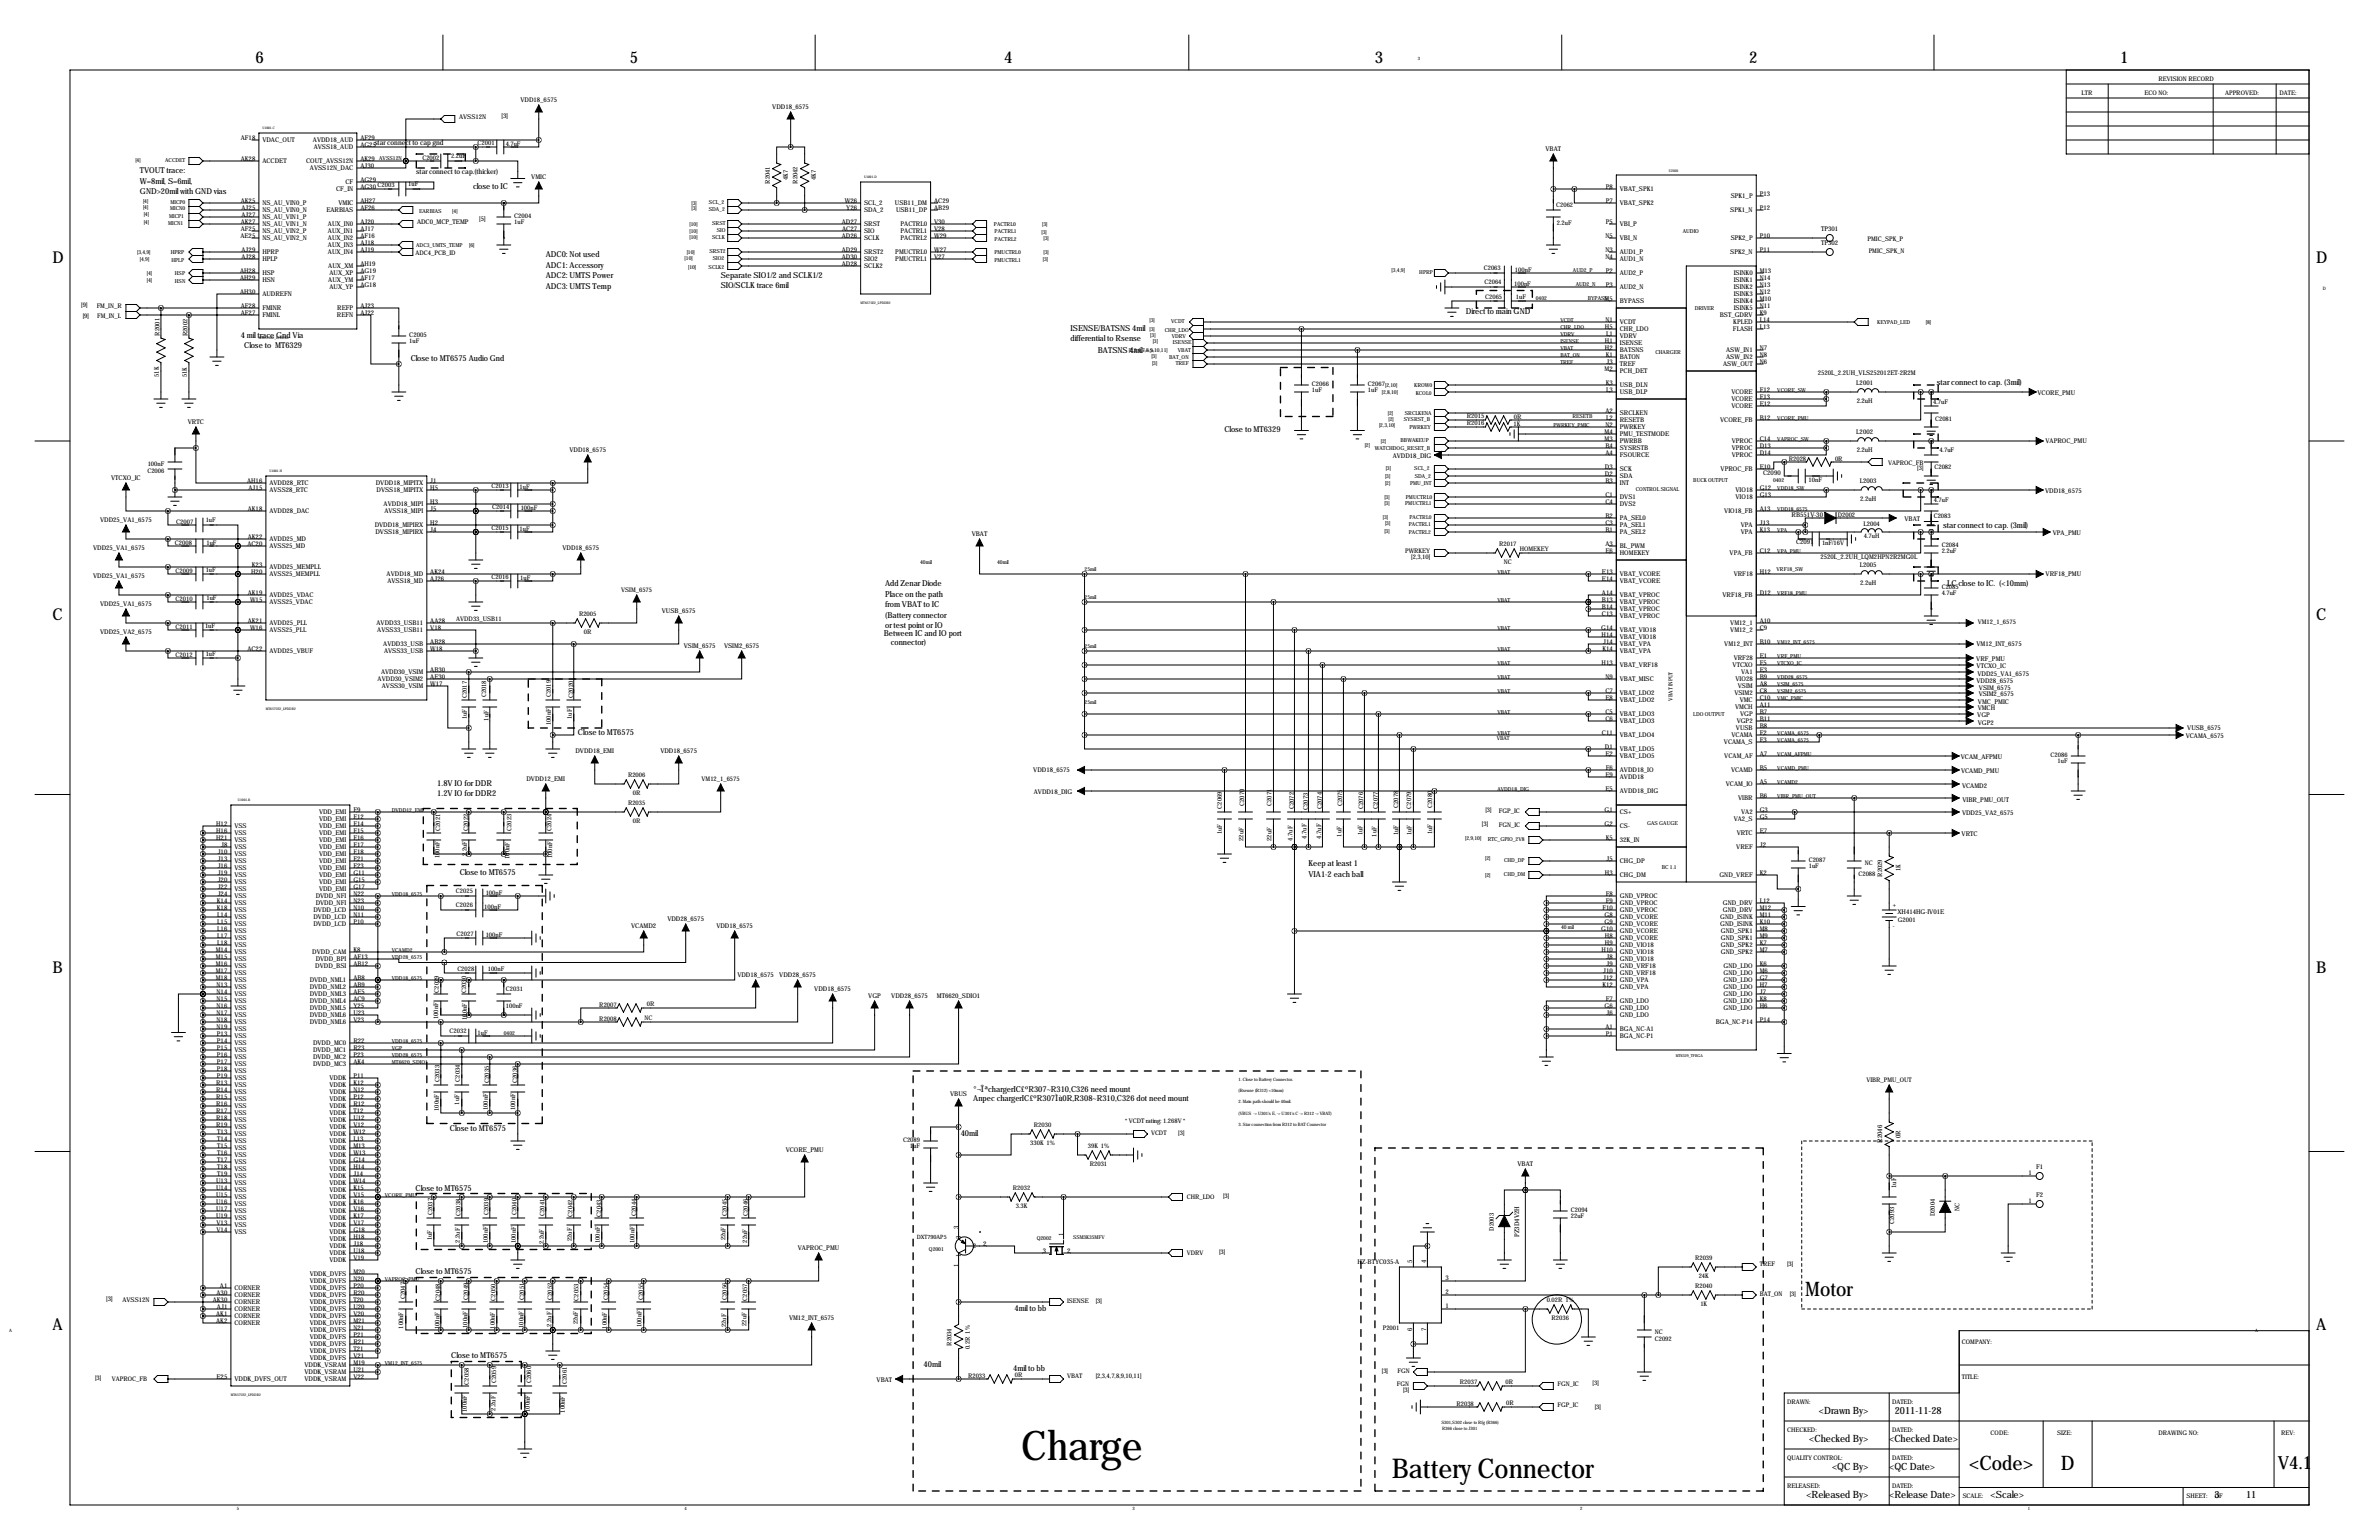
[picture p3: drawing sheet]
<svg xmlns="http://www.w3.org/2000/svg" width="864mm" height="559mm" viewBox="0 0 864 559" stroke-linecap="round" stroke-linejoin="round" font-family="sans-serif">
<defs><g id="words">
<text font-size="14.8" x="370.7" y="529.8">Charge</text>
<text font-size="9.9" x="505.2" y="536.2">Battery Connector</text>
<g font-size="7.3">
<text x="655.3" y="470.2">Motor</text>
<text x="714.8" y="533.3">&lt;Code&gt;</text>
<text x="748.1" y="533.3">D</text>
</g>
<text font-size="6.6" x="826.9" y="533.1">V4.1</text>
<g font-size="5.9">
<text x="92.7" y="22.9">6</text>
<text x="228.6" y="22.9">5</text>
<text x="364.5" y="22.9">4</text>
<text x="499.1" y="22.9">3</text>
<text x="635" y="22.9">2</text>
<text x="769.6" y="22.9">1</text>
<text x="19" y="95.2">D</text>
<text x="840.7" y="95.2">D</text>
<text x="19" y="224.8">C</text>
<text x="840.7" y="224.8">C</text>
<text x="19" y="353.1">B</text>
<text x="840.7" y="353.1">B</text>
<text x="19" y="482.6">A</text>
<text x="840.7" y="482.6">A</text>
</g>
<g font-size="3.6">
<text x="660.3" y="513">&lt;Drawn By&gt;</text>
<text x="687.8" y="513">2011-11-28</text>
<text x="656.8" y="523.2">&lt;Checked By&gt;</text>
<text x="685.8" y="523.2">&lt;Checked Date&gt;</text>
<text x="665.1" y="533.3">&lt;QC By&gt;</text>
<text x="685.8" y="533.3">&lt;QC Date&gt;</text>
<text x="655.7" y="543.5">&lt;Released By&gt;</text>
<text x="685.8" y="543.5">&lt;Release Date&gt;</text>
<text x="722.6" y="543.5">&lt;Scale&gt;</text>
<text x="803.9" y="543.5">3</text>
<text x="815.3" y="543.5">11</text>
</g>
<g font-size="3">
<text x="50.8" y="62.9">TVOUT trace:</text>
<text x="50.8" y="66.7">W=8mil, S=6mil,</text>
<text x="50.8" y="70.5">GND&gt;20mil with GND vias</text>
<text x="171.7" y="68.5">close to IC</text>
<text x="198.1" y="93.4">ADC0: Not used</text>
<text x="198.1" y="97.2">ADC1: Accessory</text>
<text x="198.1" y="100.9">ADC2: UMTS Power</text>
<text x="261.6" y="100.8">Separate SIO1/2 and SCLK1/2</text>
<text x="198.1" y="104.7">ADC3: UMTS Temp</text>
<text x="261.6" y="104.3">SIO/SCLK trace 6mil</text>
<text x="532.1" y="114">Direct to main GND</text>
<text x="87.4" y="122.6">4 mil trace Gnd Via</text>
<text x="388.6" y="120.1">ISENSE/BATSNS 4mil</text>
<text x="388.6" y="123.8">differential to Rsense</text>
<text x="88.6" y="126.2">Close to MT6329</text>
<text x="149.1" y="131">Close to MT6575 Audio Gnd</text>
<text x="398.5" y="128">BATSNS 4mil---&gt;</text>
<text x="703.1" y="139.6">star connect to cap. (3mil)</text>
<text x="444.5" y="156.9">Close to MT6329</text>
<text x="705.4" y="191.7">star connect to cap. (3mil)</text>
<text x="321.3" y="212.8">Add Zenar Diode</text>
<text x="706.9" y="212.5">LC close to IC. (&lt;10mm)</text>
<text x="321.3" y="216.6">Place on the path</text>
<text x="321.3" y="220.3">from VBAT to IC</text>
<text x="321.3" y="224.1">(Battery connector</text>
<text x="321.3" y="227.8">or test point or IO</text>
<text x="320.8" y="230.8">Between IC and IO port</text>
<text x="323.3" y="233.9">connector)</text>
<text x="209.8" y="266.6">Close to MT6575</text>
<text x="158.7" y="285.2">1.8V IO for DDR</text>
<text x="158.7" y="288.9">1.2V IO for DDR2</text>
<text x="166.9" y="317.4">Close to MT6575</text>
<text x="475" y="314.4">Keep at least 1</text>
<text x="475" y="318.2">VIA1-2 each ball</text>
<text x="353.3" y="396.2">°¬ÎªchargerIC£ºR307~R310,C326 need mount</text>
<text x="353.3" y="399.5">Anpec chargerIC£ºR307Ìù0R,R308~R310,C326 dot need mount</text>
<text x="163.3" y="410.4">Close to MT6575</text>
<text x="348.7" y="412.2">40mil</text>
<text x="150.9" y="432">Close to MT6575</text>
<text x="150.9" y="462.2">Close to MT6575</text>
<text x="368.3" y="475.7">4mil to bb</text>
<text x="163.8" y="492.7">Close to MT6575</text>
<text x="335.3" y="496">40mil</text>
<text x="367.8" y="497.5">4mil to bb</text>
</g>
<g font-size="2.6">
<text x="135.9" y="52.6">star connect to cap gnd</text>
<text x="151.1" y="63">star connect to cap.(thicker)</text>
</g>
<g font-size="2.4">
<text x="188.9" y="36.8">VDD18_6575</text>
<text x="280.4" y="39.4">VDD18_6575</text>
<text x="166.6" y="43.2">AVSS12N</text>
<text x="182.1" y="43">[3]</text>
<text x="87.4" y="50.8">AF18</text>
<text x="95.2" y="51.6">VDAC_OUT</text>
<text x="113.6" y="51.6">AVDD18_AUD</text>
<text x="130.8" y="50.8">AF29</text>
<text x="130.8" y="53.3">AG25</text>
<text x="87.4" y="58.4">AK28</text>
<text x="95.2" y="59.2">ACCDET</text>
<text x="111.2" y="59.2">COUT_AVSS12N</text>
<text x="113.9" y="54.1">AVSS18_AUD</text>
<text x="130.8" y="58.4">AK29</text>
<text x="561" y="54.6">VBAT</text>
<text x="112.5" y="61.8">AVSS12N_DAC</text>
<text x="130.8" y="61">AJ30</text>
<text x="192.9" y="64.8">VMIC</text>
<text x="122" y="69.4">CF_IN</text>
<text x="125.4" y="66.8">CF</text>
<text x="130.8" y="68.6">AG30</text>
<text x="130.8" y="66">AG29</text>
<text x="582.9" y="68.6">P8</text>
<text x="588" y="69.4">VBAT_SPK1</text>
<text x="628.3" y="71.9">SPK1_P</text>
<text x="638.8" y="71.1">P13</text>
<text x="87.4" y="73.7">AK25</text>
<text x="87.7" y="76.2">AJ25</text>
<text x="95.2" y="74.5">NS_AU_VIN0_P</text>
<text x="95.2" y="77">NS_AU_VIN0_N</text>
<text x="118.5" y="77">EARBIAS</text>
<text x="122.8" y="74.5">VMIC</text>
<text x="130.8" y="73.7">AH27</text>
<text x="130.8" y="76.2">AF26</text>
<text x="306.7" y="73.7">W26</text>
<text x="307.2" y="76.2">Y26</text>
<text x="313.7" y="74.5">SCL_2</text>
<text x="313.7" y="77">SDA_2</text>
<text x="324.9" y="74.5">USB11_DM</text>
<text x="325.3" y="77">USB11_DP</text>
<text x="339.1" y="76.2">AB29</text>
<text x="339.1" y="73.7">AC29</text>
<text x="582.9" y="73.7">P7</text>
<text x="588" y="74.5">VBAT_SPK2</text>
<text x="628.1" y="77">SPK1_N</text>
<text x="638.8" y="76.2">P12</text>
<text x="87.4" y="81.3">AK27</text>
<text x="87.4" y="83.8">AF25</text>
<text x="87.7" y="78.7">AJ27</text>
<text x="95.2" y="79.5">NS_AU_VIN1_P</text>
<text x="95.2" y="82.1">NS_AU_VIN1_N</text>
<text x="119" y="82.1">AUX_IN0</text>
<text x="130.8" y="81.3">AJ20</text>
<text x="130.8" y="83.8">AJ17</text>
<text x="151.4" y="81.3">ADC0_MCP_TEMP</text>
<text x="174" y="80.3">[5]</text>
<text x="305.6" y="81.3">AD27</text>
<text x="305.7" y="83.8">AC27</text>
<text x="313.7" y="82.1">SRST</text>
<text x="326.9" y="82.1">PACTRL0</text>
<text x="339.1" y="83.8">V28</text>
<text x="339.1" y="81.3">V30</text>
<text x="582.9" y="81.3">P5</text>
<text x="588" y="82.1">VBI_P</text>
<text x="661.1" y="83.8">TP301</text>
<text x="87.3" y="86.4">AE25</text>
<text x="95.2" y="87.2">NS_AU_VIN2_N</text>
<text x="95.2" y="84.6">NS_AU_VIN2_P</text>
<text x="119" y="89.7">AUX_IN3</text>
<text x="119" y="87.2">AUX_IN2</text>
<text x="119" y="84.6">AUX_IN1</text>
<text x="130.8" y="88.9">AJ18</text>
<text x="130.8" y="86.4">AF16</text>
<text x="305.6" y="86.4">AD26</text>
<text x="313.7" y="87.2">SCLK</text>
<text x="313.7" y="84.6">SIO</text>
<text x="326.9" y="84.6">PACTRL1</text>
<text x="326.9" y="87.2">PACTRL2</text>
<text x="339.1" y="86.4">W29</text>
<text x="582.8" y="86.4">N5</text>
<text x="588" y="87.2">VBI_N</text>
<text x="628.3" y="87.2">SPK2_P</text>
<text x="638.8" y="86.4">P10</text>
<text x="661.1" y="88.9">TP302</text>
<text x="87.7" y="94">AJ28</text>
<text x="87.7" y="91.4">AJ29</text>
<text x="95.2" y="94.8">HPLP</text>
<text x="95.2" y="92.2">HPRP</text>
<text x="119" y="92.2">AUX_IN4</text>
<text x="130.8" y="91.4">AJ19</text>
<text x="305.6" y="91.4">AD29</text>
<text x="305.6" y="94">AD30</text>
<text x="313.7" y="92.2">SRST2</text>
<text x="313.7" y="94.8">SIO2</text>
<text x="325" y="92.2">PMUCTRL0</text>
<text x="325" y="94.8">PMUCTRL1</text>
<text x="339.1" y="91.4">W27</text>
<text x="339.1" y="94">V27</text>
<text x="582.8" y="91.4">N3</text>
<text x="582.8" y="94">N4</text>
<text x="588" y="92.2">AUD1_P</text>
<text x="588" y="94.8">AUD1_N</text>
<text x="628.1" y="92.2">SPK2_N</text>
<text x="638.8" y="91.4">P11</text>
<text x="87.1" y="99.1">AH28</text>
<text x="87.1" y="101.6">AH29</text>
<text x="95.2" y="99.9">HSP</text>
<text x="119.2" y="97.3">AUX_XM</text>
<text x="119.6" y="99.9">AUX_XP</text>
<text x="130.8" y="101.6">AF17</text>
<text x="130.8" y="99.1">AG19</text>
<text x="130.8" y="96.5">AH19</text>
<text x="305.6" y="96.5">AD28</text>
<text x="313.7" y="97.3">SCLK2</text>
<text x="582.9" y="99.1">P2</text>
<text x="588" y="99.9">AUD2_P</text>
<text x="629.3" y="99.9">ISINK0</text>
<text x="638.8" y="99.1">M13</text>
<text x="638.8" y="101.6">N14</text>
<text x="87.1" y="106.7">AH30</text>
<text x="95.2" y="102.4">HSN</text>
<text x="95.2" y="107.5">AUDREFN</text>
<text x="119.2" y="102.4">AUX_YM</text>
<text x="119.6" y="104.9">AUX_YP</text>
<text x="130.8" y="104.1">AG18</text>
<text x="582.9" y="104.1">P3</text>
<text x="588" y="104.9">AUD2_N</text>
<text x="629.3" y="102.4">ISINK1</text>
<text x="629.3" y="104.9">ISINK2</text>
<text x="629.3" y="107.5">ISINK3</text>
<text x="638.8" y="104.1">N13</text>
<text x="638.8" y="106.7">N12</text>
<text x="87.4" y="111.8">AF28</text>
<text x="95.2" y="112.6">FMINR</text>
<text x="122.4" y="112.6">REFP</text>
<text x="130.8" y="111.8">AJ23</text>
<text x="582.5" y="109.2">M5</text>
<text x="588" y="110">BYPASS</text>
<text x="629.3" y="110">ISINK4</text>
<text x="629.3" y="112.6">ISINK5</text>
<text x="638.8" y="109.2">M10</text>
<text x="638.8" y="111.8">N11</text>
<text x="87.4" y="114.3">AF27</text>
<text x="95.2" y="115.1">FMINL</text>
<text x="122.3" y="115.1">REFN</text>
<text x="130.8" y="114.3">AJ22</text>
<text x="582.6" y="119.4">H5</text>
<text x="582.8" y="116.8">N1</text>
<text x="588" y="117.6">VCDT</text>
<text x="624.3" y="115.1">BST_GDRV</text>
<text x="629.2" y="117.6">KPLED</text>
<text x="638.8" y="114.3">K9</text>
<text x="638.8" y="116.8">L14</text>
<text x="638.8" y="119.4">L13</text>
<text x="148.6" y="122.2">C2005</text>
<text x="582.6" y="124.5">H1</text>
<text x="583" y="121.9">L1</text>
<text x="588" y="120.2">CHR_LDO</text>
<text x="588" y="122.7">VDRV</text>
<text x="588" y="125.3">ISENSE</text>
<text x="629.1" y="120.2">FLASH</text>
<text x="582.6" y="127">H2</text>
<text x="582.9" y="129.5">K1</text>
<text x="588" y="127.8">BATSNS</text>
<text x="588" y="130.3">BATON</text>
<text x="626.6" y="127.8">ASW_IN1</text>
<text x="626.6" y="130.3">ASW_IN2</text>
<text x="638.8" y="127">N7</text>
<text x="638.8" y="129.5">N8</text>
<text x="582.5" y="134.6">M2</text>
<text x="583.2" y="132.1">J3</text>
<text x="588" y="132.9">TREF</text>
<text x="588" y="135.4">PCH_DET</text>
<text x="625.5" y="132.9">ASW_OUT</text>
<text x="638.8" y="132.1">N6</text>
<text x="659.9" y="135.9">2520L_2.2UH_VLS252012ET-2R2M</text>
<text x="582.9" y="139.7">K3</text>
<text x="583" y="142.2">L3</text>
<text x="588" y="140.5">USB_DLN</text>
<text x="588" y="143">USB_DLP</text>
<text x="628.5" y="143">VCORE</text>
<text x="638.8" y="142.2">F12</text>
<text x="673.9" y="139.7">L2001</text>
<text x="739.6" y="143.3">VCORE_PMU</text>
<text x="582.8" y="149.9">A2</text>
<text x="628.5" y="145.6">VCORE</text>
<text x="628.5" y="148.1">VCORE</text>
<text x="638.8" y="144.8">F13</text>
<text x="638.8" y="147.3">E12</text>
<text x="674" y="146.4">2.2uH</text>
<text x="68.2" y="153.7">VRTC</text>
<text x="582.8" y="154.9">N2</text>
<text x="583" y="152.4">L2</text>
<text x="588" y="150.7">SRCLKEN</text>
<text x="588" y="153.2">RESETB</text>
<text x="588" y="155.7">PWRKEY</text>
<text x="624.5" y="153.2">VCORE_FB</text>
<text x="638.8" y="152.4">B12</text>
<text x="582.5" y="157.5">M4</text>
<text x="582.5" y="160">M3</text>
<text x="588" y="158.3">PMU_TESTMODE</text>
<text x="588" y="160.8">PWRBB</text>
<text x="628.7" y="160.8">VPROC</text>
<text x="638.8" y="160">C14</text>
<text x="673.9" y="157.5">L2002</text>
<text x="742.5" y="160.8">VAPROC_PMU</text>
<text x="206.7" y="163.8">VDD18_6575</text>
<text x="505.6" y="166.1">AVDD18_DIG</text>
<text x="582.8" y="162.6">B4</text>
<text x="582.8" y="165.1">A4</text>
<text x="588" y="163.4">SYSRSTB</text>
<text x="588" y="165.9">FSOURCE</text>
<text x="628.7" y="163.4">VPROC</text>
<text x="628.7" y="165.9">VPROC</text>
<text x="638.8" y="162.6">D13</text>
<text x="638.8" y="165.1">D14</text>
<text x="674" y="164.1">2.2uH</text>
<text x="40.4" y="174">VTCXO_IC</text>
<text x="582.6" y="170.2">D3</text>
<text x="582.6" y="172.7">D2</text>
<text x="588" y="171">SCK</text>
<text x="588" y="173.5">SDA</text>
<text x="624.6" y="171">VPROC_FB</text>
<text x="638.8" y="170.2">E10</text>
<text x="640" y="172.5">C2090</text>
<text x="89.7" y="175.3">AH16</text>
<text x="90.2" y="177.8">AJ15</text>
<text x="97.8" y="178.6">AVSS28_RTC</text>
<text x="97.8" y="176.1">AVDD28_RTC</text>
<text x="136.4" y="176.1">DVDD18_MIPITX</text>
<text x="136.7" y="178.6">DVSS18_MIPITX</text>
<text x="156.2" y="175.3">J1</text>
<text x="156.2" y="177.8">H5</text>
<text x="582.8" y="175.3">B3</text>
<text x="588" y="176.1">INT</text>
<text x="630" y="178.6">VIO18</text>
<text x="638.8" y="177.8">G12</text>
<text x="675.1" y="175.3">L2003</text>
<text x="742.4" y="178.8">VDD18_6575</text>
<text x="90" y="185.4">AK18</text>
<text x="139.3" y="183.7">AVDD18_MIPI</text>
<text x="156.2" y="182.9">H3</text>
<text x="156.2" y="185.4">J5</text>
<text x="582.8" y="180.3">C1</text>
<text x="582.8" y="182.9">C4</text>
<text x="588" y="181.1">DVS1</text>
<text x="588" y="183.7">DVS2</text>
<text x="630" y="181.1">VIO18</text>
<text x="638.8" y="180.3">G13</text>
<text x="638.8" y="185.4">A13</text>
<text x="675.3" y="181.9">2.2uH</text>
<text x="36.3" y="189.2">VDD25_VA1_6575</text>
<text x="97.8" y="186.2">AVDD28_DAC</text>
<text x="136" y="191.3">DVDD18_MIPIRX</text>
<text x="139.5" y="186.2">AVSS18_MIPI</text>
<text x="156.2" y="190.5">H2</text>
<text x="582.8" y="188">B2</text>
<text x="582.8" y="190.5">C3</text>
<text x="588" y="188.8">PA_SEL0</text>
<text x="588" y="191.3">PA_SEL1</text>
<text x="625.9" y="186.2">VIO18_FB</text>
<text x="631.9" y="191.3">VPA</text>
<text x="638.8" y="190.5">J13</text>
<text x="650.4" y="187.7">RB551V-30</text>
<text x="691.3" y="189">VBAT</text>
<text x="90" y="195.6">AK22</text>
<text x="97.8" y="196.4">AVDD25_MD</text>
<text x="136.3" y="193.8">DVSS18_MIPIRX</text>
<text x="156.2" y="193">J4</text>
<text x="352.7" y="194.3">VBAT</text>
<text x="582.8" y="193">B1</text>
<text x="588" y="193.8">PA_SEL2</text>
<text x="631.9" y="193.8">VPA</text>
<text x="638.8" y="193">K13</text>
<text x="652" y="197.4">C2091</text>
<text x="745.2" y="194.1">VPA_PMU</text>
<text x="33.8" y="199.4">VDD25_VA1_6575</text>
<text x="89.8" y="198.1">AC20</text>
<text x="97.8" y="198.9">AVSS25_MD</text>
<text x="204.2" y="199.4">VDD18_6575</text>
<text x="582.8" y="198.1">A3</text>
<text x="582.8" y="200.7">E6</text>
<text x="588" y="198.9">BL_PWM</text>
<text x="588" y="201.5">HOMEKEY</text>
<text x="627.8" y="201.5">VPA_FB</text>
<text x="638.8" y="200.7">C12</text>
<text x="660.8" y="202.7">2520L_2.2UH_LQM2HPN2R2MG0L</text>
<text x="33.8" y="209.6">VDD25_VA1_6575</text>
<text x="91.2" y="208.3">H20</text>
<text x="91.4" y="205.7">K23</text>
<text x="97.8" y="206.5">AVDD25_MEMPLL</text>
<text x="97.8" y="209.1">AVSS25_MEMPLL</text>
<text x="140.4" y="209.1">AVDD18_MD</text>
<text x="156.2" y="208.3">AK24</text>
<text x="581.5" y="208.3">E13</text>
<text x="588" y="209.1">VBAT_VCORE</text>
<text x="629.3" y="209.1">VRF18</text>
<text x="638.8" y="208.3">H12</text>
<text x="675.1" y="205.7">L2005</text>
<text x="742.6" y="209">VRF18_PMU</text>
<text x="90" y="215.9">AK19</text>
<text x="140.6" y="211.6">AVSS18_MD</text>
<text x="156.2" y="210.8">AJ26</text>
<text x="581.5" y="210.8">E14</text>
<text x="581.5" y="215.9">A14</text>
<text x="588" y="211.6">VBAT_VCORE</text>
<text x="638.8" y="215.9">D12</text>
<text x="675.3" y="212.4">2.2uH</text>
<text x="36.3" y="219.7">VDD25_VA1_6575</text>
<text x="90.8" y="218.4">W15</text>
<text x="97.8" y="216.7">AVDD25_VDAC</text>
<text x="97.8" y="219.2">AVSS25_VDAC</text>
<text x="581.5" y="218.4">B13</text>
<text x="581.5" y="221">B14</text>
<text x="588" y="216.7">VBAT_VPROC</text>
<text x="588" y="219.2">VBAT_VPROC</text>
<text x="588" y="221.8">VBAT_VPROC</text>
<text x="625.3" y="216.7">VRF18_FB</text>
<text x="90" y="226.1">AK21</text>
<text x="97.8" y="226.9">AVDD25_PLL</text>
<text x="136.7" y="226.9">AVDD33_USB11</text>
<text x="156.2" y="226.1">AA28</text>
<text x="240.3" y="222.3">VUSB_6575</text>
<text x="581.5" y="223.5">C13</text>
<text x="588" y="224.3">VBAT_VPROC</text>
<text x="628.1" y="226.9">VM12_1</text>
<text x="638.8" y="226.1">A10</text>
<text x="36.3" y="229.9">VDD25_VA2_6575</text>
<text x="90.8" y="228.6">W16</text>
<text x="97.8" y="229.4">AVSS25_PLL</text>
<text x="137" y="229.4">AVSS33_USB11</text>
<text x="156.2" y="233.7">AB28</text>
<text x="156.2" y="228.6">V18</text>
<text x="581.3" y="228.6">G14</text>
<text x="581.4" y="231.1">H14</text>
<text x="581.9" y="233.7">J14</text>
<text x="588" y="229.4">VBAT_VIO18</text>
<text x="588" y="231.9">VBAT_VIO18</text>
<text x="628.1" y="229.4">VM12_2</text>
<text x="638.8" y="228.6">C9</text>
<text x="638.8" y="233.7">B10</text>
<text x="89.8" y="236.2">AC22</text>
<text x="97.8" y="237">AVDD25_VBUF</text>
<text x="139.1" y="234.5">AVDD33_USB</text>
<text x="139.4" y="237">AVSS33_USB</text>
<text x="156.2" y="236.2">W18</text>
<text x="248.2" y="235">VSIM_6575</text>
<text x="262.9" y="235">VSIM2_6575</text>
<text x="581.7" y="236.2">K14</text>
<text x="588" y="234.5">VBAT_VPA</text>
<text x="588" y="237">VBAT_VPA</text>
<text x="625.9" y="234.5">VM12_INT</text>
<text x="629.3" y="239.6">VRF28</text>
<text x="638.8" y="238.8">E1</text>
<text x="717.4" y="239.8">VRF_PMU</text>
<text x="717.5" y="234.4">VM12_INT_6575</text>
<text x="138.3" y="244.6">AVDD30_VSIM</text>
<text x="156.2" y="243.8">AB30</text>
<text x="581.4" y="241.3">H13</text>
<text x="588" y="242.1">VBAT_VRF18</text>
<text x="628.9" y="242.1">VTCXO</text>
<text x="632.1" y="244.6">VA1</text>
<text x="638.8" y="241.3">F5</text>
<text x="638.8" y="243.8">E3</text>
<text x="717.5" y="242.3">VTCXO_IC</text>
<text x="717.8" y="245.1">VDD25_VA1_6575</text>
<text x="137.1" y="247.2">AVDD30_VSIM2</text>
<text x="138.6" y="249.7">AVSS30_VSIM</text>
<text x="156.2" y="246.4">AE30</text>
<text x="156.2" y="248.9">W17</text>
<text x="582.8" y="246.4">N9</text>
<text x="582.8" y="251.5">C7</text>
<text x="588" y="247.2">VBAT_MISC</text>
<text x="630" y="247.2">VIO28</text>
<text x="630.8" y="249.7">VSIM</text>
<text x="638.8" y="246.4">B9</text>
<text x="638.8" y="248.9">A8</text>
<text x="638.8" y="251.5">C8</text>
<text x="717.5" y="247.9">VDD28_6575</text>
<text x="718.4" y="250.2">VSIM_6575</text>
<text x="582.8" y="254">E8</text>
<text x="588" y="252.3">VBAT_LDO2</text>
<text x="588" y="254.8">VBAT_LDO2</text>
<text x="629.6" y="252.3">VSIM2</text>
<text x="629.9" y="257.3">VMCH</text>
<text x="631.5" y="254.8">VMC</text>
<text x="638.8" y="254">C10</text>
<text x="638.8" y="256.5">A11</text>
<text x="717.9" y="257.6">VMCH</text>
<text x="718" y="255.3">VMC_PMIC</text>
<text x="718.3" y="252.5">VSIM2_6575</text>
<text x="582.8" y="259.1">C5</text>
<text x="582.8" y="261.6">C6</text>
<text x="588" y="259.9">VBAT_LDO3</text>
<text x="588" y="262.4">VBAT_LDO3</text>
<text x="630.4" y="262.4">VGP2</text>
<text x="631.7" y="259.9">VGP</text>
<text x="638.8" y="259.1">B7</text>
<text x="638.8" y="261.6">B11</text>
<text x="717.8" y="260.1">VGP</text>
<text x="717.9" y="262.9">VGP2</text>
<text x="581.5" y="266.7">C11</text>
<text x="588" y="267.5">VBAT_LDO4</text>
<text x="628.5" y="267.5">VCAMA</text>
<text x="630.2" y="265">VUSB</text>
<text x="638.8" y="264.2">B8</text>
<text x="638.8" y="266.7">F2</text>
<text x="638.8" y="269.2">F3</text>
<text x="793.4" y="267.7">VCAMA_6575</text>
<text x="794" y="264.9">VUSB_6575</text>
<text x="208.9" y="273.1">DVDD18_EMI</text>
<text x="239.7" y="273.1">VDD18_6575</text>
<text x="582.6" y="271.8">D1</text>
<text x="582.8" y="274.3">E2</text>
<text x="588" y="272.6">VBAT_LDO5</text>
<text x="588" y="275.1">VBAT_LDO5</text>
<text x="625.8" y="270">VCAMA_S</text>
<text x="625.9" y="275.1">VCAM_AF</text>
<text x="638.8" y="274.3">A7</text>
<text x="711.8" y="275.3">VCAM_AFPMU</text>
<text x="375.1" y="280.2">VDD18_6575</text>
<text x="582.8" y="281.9">E9</text>
<text x="582.9" y="279.4">F6</text>
<text x="588" y="280.2">AVDD18_IO</text>
<text x="628.4" y="280.2">VCAMD</text>
<text x="638.8" y="279.4">B5</text>
<text x="711.9" y="280.4">VCAMD_PMU</text>
<text x="191.1" y="283.2">DVDD12_EMI</text>
<text x="582.8" y="287">E5</text>
<text x="588" y="282.7">AVDD18</text>
<text x="588" y="287.8">AVDD18_DIG</text>
<text x="626.5" y="285.3">VCAM_IO</text>
<text x="638.8" y="284.5">A5</text>
<text x="712.2" y="285.8">VCAMD2</text>
<text x="375.3" y="288">AVDD18_DIG</text>
<text x="631" y="290.4">VIBR</text>
<text x="638.8" y="289.6">B6</text>
<text x="712.4" y="290.8">VIBR_PMU_OUT</text>
<text x="78.5" y="299.7">H12</text>
<text x="115.8" y="295.4">VDD_EMI</text>
<text x="115.8" y="298">VDD_EMI</text>
<text x="128.3" y="294.6">F9</text>
<text x="128.3" y="297.2">F12</text>
<text x="128.3" y="299.7">F14</text>
<text x="582.5" y="294.6">G1</text>
<text x="582.5" y="299.7">G2</text>
<text x="588" y="295.4">CS+</text>
<text x="629.3" y="298">VA2_S</text>
<text x="632.1" y="295.4">VA2</text>
<text x="638.8" y="294.6">G3</text>
<text x="638.8" y="297.2">G5</text>
<text x="712.2" y="295.7">VDD25_VA2_6575</text>
<text x="78.5" y="302.3">H16</text>
<text x="78.5" y="304.8">H21</text>
<text x="85.1" y="300.5">VSS</text>
<text x="85.1" y="303.1">VSS</text>
<text x="85.1" y="305.6">VSS</text>
<text x="115.8" y="300.5">VDD_EMI</text>
<text x="115.8" y="305.6">VDD_EMI</text>
<text x="115.8" y="303.1">VDD_EMI</text>
<text x="128.3" y="304.8">F16</text>
<text x="128.3" y="302.3">F15</text>
<text x="582.9" y="304.8">K5</text>
<text x="588" y="300.5">CS-</text>
<text x="588" y="305.6">32K_IN</text>
<text x="630.4" y="303.1">VRTC</text>
<text x="638.8" y="302.3">E7</text>
<text x="712.1" y="303.3">VRTC</text>
<text x="79" y="309.9">J10</text>
<text x="80.2" y="307.3">J8</text>
<text x="85.1" y="308.1">VSS</text>
<text x="85.1" y="310.7">VSS</text>
<text x="115.8" y="308.1">VDD_EMI</text>
<text x="115.8" y="310.7">VDD_EMI</text>
<text x="128.3" y="307.3">F17</text>
<text x="128.3" y="309.9">F18</text>
<text x="630.3" y="308.1">VREF</text>
<text x="638.8" y="307.3">J2</text>
<text x="79" y="312.4">J13</text>
<text x="79" y="315">J16</text>
<text x="79" y="317.5">J19</text>
<text x="85.1" y="313.2">VSS</text>
<text x="85.1" y="315.8">VSS</text>
<text x="115.8" y="313.2">VDD_EMI</text>
<text x="115.8" y="315.8">VDD_EMI</text>
<text x="128.3" y="312.4">F21</text>
<text x="128.3" y="315">F23</text>
<text x="128.3" y="317.5">G11</text>
<text x="582.6" y="317.5">H3</text>
<text x="583.2" y="312.4">J5</text>
<text x="588" y="313.2">CHG_DP</text>
<text x="638.8" y="317.5">K2</text>
<text x="79" y="322.6">J22</text>
<text x="79" y="320">J20</text>
<text x="85.1" y="323.4">VSS</text>
<text x="85.1" y="318.3">VSS</text>
<text x="85.1" y="320.8">VSS</text>
<text x="115.8" y="318.3">VDD_EMI</text>
<text x="115.8" y="320.8">VDD_EMI</text>
<text x="115.8" y="323.4">VDD_EMI</text>
<text x="128.3" y="320">G15</text>
<text x="128.3" y="322.6">G17</text>
<text x="588" y="318.3">CHG_DM</text>
<text x="624.2" y="318.3">GND_VREF</text>
<text x="78.7" y="327.7">K14</text>
<text x="79" y="325.1">J24</text>
<text x="85.1" y="325.9">VSS</text>
<text x="85.1" y="328.5">VSS</text>
<text x="114.6" y="328.5">DVDD_NFI</text>
<text x="114.6" y="325.9">DVDD_NFI</text>
<text x="128.3" y="327.7">N23</text>
<text x="128.3" y="325.1">N22</text>
<text x="582.9" y="325.1">F8</text>
<text x="582.9" y="327.7">F9</text>
<text x="588" y="325.9">GND_VPROC</text>
<text x="588" y="328.5">GND_VPROC</text>
<text x="625.4" y="328.5">GND_DRV</text>
<text x="638.8" y="327.7">L12</text>
<text x="687.1" y="329.2">+</text>
<text x="78.7" y="330.2">K18</text>
<text x="78.9" y="332.7">L14</text>
<text x="78.9" y="335.3">L15</text>
<text x="85.1" y="331">VSS</text>
<text x="85.1" y="333.5">VSS</text>
<text x="113.8" y="331">DVDD_LCD</text>
<text x="113.8" y="333.5">DVDD_LCD</text>
<text x="128.3" y="330.2">N10</text>
<text x="128.3" y="332.7">N11</text>
<text x="128.3" y="335.3">P10</text>
<text x="242.3" y="334">VDD28_6575</text>
<text x="581.7" y="330.2">F10</text>
<text x="582.5" y="332.7">G8</text>
<text x="582.5" y="335.3">G9</text>
<text x="588" y="331">GND_VPROC</text>
<text x="588" y="333.5">GND_VCORE</text>
<text x="624.5" y="333.5">GND_ISINK</text>
<text x="625.4" y="331">GND_DRV</text>
<text x="638.8" y="330.2">M12</text>
<text x="638.8" y="332.7">M11</text>
<text x="638.8" y="335.3">K10</text>
<text x="688.8" y="331.6">XH414HG-IV01E</text>
<text x="78.9" y="337.8">L16</text>
<text x="78.9" y="340.4">L17</text>
<text x="85.1" y="336.1">VSS</text>
<text x="85.1" y="338.6">VSS</text>
<text x="85.1" y="341.2">VSS</text>
<text x="113.8" y="336.1">DVDD_LCD</text>
<text x="229.1" y="336.5">VCAMD2</text>
<text x="260" y="336.5">VDD18_6575</text>
<text x="581.3" y="337.8">G10</text>
<text x="582.6" y="340.4">H8</text>
<text x="588" y="336.1">GND_VCORE</text>
<text x="588" y="338.6">GND_VCORE</text>
<text x="588" y="341.2">GND_VCORE</text>
<text x="624.5" y="336.1">GND_ISINK</text>
<text x="624.7" y="338.6">GND_SPK1</text>
<text x="624.7" y="341.2">GND_SPK1</text>
<text x="638.8" y="337.8">M8</text>
<text x="638.8" y="340.4">M9</text>
<text x="687.1" y="336.9">-</text>
<text x="78.3" y="348">M15</text>
<text x="78.3" y="345.4">M14</text>
<text x="78.9" y="342.9">L18</text>
<text x="85.1" y="343.7">VSS</text>
<text x="85.1" y="346.2">VSS</text>
<text x="113.4" y="346.2">DVDD_CAM</text>
<text x="128.3" y="345.4">K8</text>
<text x="128.3" y="348">AF13</text>
<text x="581.4" y="345.4">H10</text>
<text x="582.6" y="342.9">H9</text>
<text x="583.2" y="348">J8</text>
<text x="588" y="343.7">GND_VIO18</text>
<text x="588" y="346.2">GND_VIO18</text>
<text x="624.7" y="343.7">GND_SPK2</text>
<text x="624.7" y="346.2">GND_SPK2</text>
<text x="638.8" y="342.9">K7</text>
<text x="638.8" y="345.4">M7</text>
<text x="78.3" y="353.1">M17</text>
<text x="78.3" y="350.5">M16</text>
<text x="85.1" y="348.8">VSS</text>
<text x="85.1" y="353.9">VSS</text>
<text x="85.1" y="351.3">VSS</text>
<text x="114.5" y="351.3">DVDD_BSI</text>
<text x="114.6" y="348.8">DVDD_BPI</text>
<text x="128.3" y="350.5">AB12</text>
<text x="581.9" y="353.1">J10</text>
<text x="583.2" y="350.5">J9</text>
<text x="588" y="348.8">GND_VIO18</text>
<text x="588" y="351.3">GND_VRF18</text>
<text x="588" y="353.9">GND_VRF18</text>
<text x="625.7" y="351.3">GND_LDO</text>
<text x="625.7" y="353.9">GND_LDO</text>
<text x="638.8" y="350.5">K6</text>
<text x="638.8" y="353.1">M6</text>
<text x="78.3" y="355.6">M18</text>
<text x="78.6" y="358.1">N13</text>
<text x="85.1" y="356.4">VSS</text>
<text x="85.1" y="358.9">VSS</text>
<text x="112.4" y="356.4">DVDD_NML1</text>
<text x="112.4" y="358.9">DVDD_NML2</text>
<text x="128.3" y="355.6">AB8</text>
<text x="128.3" y="358.1">AB9</text>
<text x="267.7" y="354.3">VDD18_6575</text>
<text x="282.9" y="354.3">VDD28_6575</text>
<text x="295.6" y="359.4">VDD18_6575</text>
<text x="581.7" y="358.1">K12</text>
<text x="581.9" y="355.6">J12</text>
<text x="588" y="356.4">GND_VPA</text>
<text x="588" y="358.9">GND_VPA</text>
<text x="625.7" y="356.4">GND_LDO</text>
<text x="625.7" y="358.9">GND_LDO</text>
<text x="638.8" y="355.6">G7</text>
<text x="638.8" y="358.1">H7</text>
<text x="78.6" y="365.8">N16</text>
<text x="78.6" y="360.7">N14</text>
<text x="78.6" y="363.2">N15</text>
<text x="85.1" y="361.5">VSS</text>
<text x="85.1" y="364">VSS</text>
<text x="112.4" y="361.5">DVDD_NML3</text>
<text x="112.4" y="364">DVDD_NML4</text>
<text x="128.3" y="360.7">AE5</text>
<text x="128.3" y="363.2">AC9</text>
<text x="128.3" y="365.8">Y25</text>
<text x="315.2" y="361.9">VGP</text>
<text x="323.5" y="361.9">VDD28_6575</text>
<text x="340.1" y="361.9">MT6620_SDIO1</text>
<text x="582.5" y="365.8">G6</text>
<text x="582.9" y="363.2">F7</text>
<text x="588" y="364">GND_LDO</text>
<text x="625.7" y="361.5">GND_LDO</text>
<text x="625.7" y="364">GND_LDO</text>
<text x="638.8" y="360.7">J7</text>
<text x="638.8" y="363.2">K8</text>
<text x="638.8" y="365.8">H6</text>
<text x="78.6" y="368.3">N17</text>
<text x="78.6" y="370.8">N18</text>
<text x="85.1" y="366.6">VSS</text>
<text x="85.1" y="369.1">VSS</text>
<text x="85.1" y="371.6">VSS</text>
<text x="112.4" y="366.6">DVDD_NML5</text>
<text x="112.4" y="369.1">DVDD_NML6</text>
<text x="112.4" y="371.6">DVDD_NML6</text>
<text x="128.3" y="368.3">U23</text>
<text x="128.3" y="370.8">V23</text>
<text x="583.2" y="368.3">J6</text>
<text x="588" y="366.6">GND_LDO</text>
<text x="588" y="369.1">GND_LDO</text>
<text x="622.8" y="371.6">BGA_NC-P14</text>
<text x="625.7" y="366.6">GND_LDO</text>
<text x="638.8" y="370.8">P14</text>
<text x="78.6" y="373.4">N19</text>
<text x="78.7" y="375.9">P13</text>
<text x="85.1" y="374.2">VSS</text>
<text x="85.1" y="376.7">VSS</text>
<text x="582.8" y="373.4">A1</text>
<text x="582.9" y="375.9">P1</text>
<text x="588" y="374.2">BGA_NC-A1</text>
<text x="588" y="376.7">BGA_NC-P1</text>
<text x="78.7" y="378.5">P14</text>
<text x="78.7" y="381">P15</text>
<text x="78.7" y="383.5">P16</text>
<text x="85.1" y="379.3">VSS</text>
<text x="85.1" y="381.8">VSS</text>
<text x="113.6" y="381.8">DVDD_MC1</text>
<text x="113.6" y="379.3">DVDD_MC0</text>
<text x="128.3" y="381">R23</text>
<text x="128.3" y="378.5">R22</text>
<text x="128.3" y="383.5">P23</text>
<text x="78.7" y="386.1">P17</text>
<text x="78.7" y="388.6">P18</text>
<text x="85.1" y="384.3">VSS</text>
<text x="85.1" y="386.9">VSS</text>
<text x="85.1" y="389.4">VSS</text>
<text x="113.6" y="386.9">DVDD_MC3</text>
<text x="113.6" y="384.3">DVDD_MC2</text>
<text x="128.3" y="386.1">AK4</text>
<text x="78.5" y="393.7">R13</text>
<text x="78.7" y="391.2">P19</text>
<text x="85.1" y="392">VSS</text>
<text x="85.1" y="394.5">VSS</text>
<text x="119.6" y="392">VDDK</text>
<text x="119.6" y="394.5">VDDK</text>
<text x="128.3" y="391.2">P11</text>
<text x="128.3" y="393.7">K12</text>
<text x="78.5" y="396.2">R14</text>
<text x="78.5" y="398.8">R15</text>
<text x="78.5" y="401.3">R16</text>
<text x="85.1" y="397">VSS</text>
<text x="85.1" y="399.6">VSS</text>
<text x="119.6" y="397">VDDK</text>
<text x="119.6" y="399.6">VDDK</text>
<text x="128.3" y="396.2">N12</text>
<text x="128.3" y="398.8">P12</text>
<text x="128.3" y="401.3">R12</text>
<text x="344.9" y="397.5">VBUS</text>
<text x="78.5" y="403.9">R17</text>
<text x="78.5" y="406.4">R18</text>
<text x="85.1" y="402.1">VSS</text>
<text x="85.1" y="404.7">VSS</text>
<text x="85.1" y="407.2">VSS</text>
<text x="119.6" y="402.1">VDDK</text>
<text x="119.6" y="404.7">VDDK</text>
<text x="119.6" y="407.2">VDDK</text>
<text x="128.3" y="403.9">T12</text>
<text x="128.3" y="406.4">U12</text>
<text x="78.5" y="408.9">R19</text>
<text x="78.9" y="411.5">T13</text>
<text x="85.1" y="409.7">VSS</text>
<text x="85.1" y="412.3">VSS</text>
<text x="119.6" y="409.7">VDDK</text>
<text x="119.6" y="412.3">VDDK</text>
<text x="128.3" y="408.9">V12</text>
<text x="128.3" y="411.5">W12</text>
<text x="689.9" y="412.9" transform="rotate(-90 689.9 412.9)">0R</text>
<text x="78.9" y="414">T14</text>
<text x="78.9" y="419.1">T16</text>
<text x="78.9" y="416.6">T15</text>
<text x="85.1" y="414.8">VSS</text>
<text x="85.1" y="419.9">VSS</text>
<text x="85.1" y="417.4">VSS</text>
<text x="119.6" y="414.8">VDDK</text>
<text x="119.6" y="417.4">VDDK</text>
<text x="119.6" y="419.9">VDDK</text>
<text x="128.3" y="414">L13</text>
<text x="128.3" y="416.6">M13</text>
<text x="128.3" y="419.1">W13</text>
<text x="285.2" y="417.8">VCORE_PMU</text>
<text x="683.3" y="414.7" transform="rotate(-90 683.3 414.7)">R2046</text>
<text x="78.9" y="421.6">T17</text>
<text x="78.9" y="424.2">T18</text>
<text x="85.1" y="422.4">VSS</text>
<text x="85.1" y="425">VSS</text>
<text x="119.6" y="422.4">VDDK</text>
<text x="119.6" y="425">VDDK</text>
<text x="128.3" y="421.6">G14</text>
<text x="128.3" y="424.2">H14</text>
<text x="550.9" y="422.9">VBAT</text>
<text x="739.1" y="424.2">F1</text>
<text x="78.5" y="429.3">U13</text>
<text x="78.5" y="431.8">U14</text>
<text x="78.9" y="426.7">T19</text>
<text x="85.1" y="427.5">VSS</text>
<text x="85.1" y="430.1">VSS</text>
<text x="119.6" y="427.5">VDDK</text>
<text x="119.6" y="430.1">VDDK</text>
<text x="128.3" y="426.7">J14</text>
<text x="128.3" y="429.3">W14</text>
<text x="128.3" y="431.8">K15</text>
<text x="688.3" y="431" transform="rotate(-90 688.3 431)">1uF</text>
<text x="736.4" y="426.2">1</text>
<text x="78.5" y="434.3">U15</text>
<text x="78.5" y="436.9">U16</text>
<text x="85.1" y="432.6">VSS</text>
<text x="85.1" y="435.1">VSS</text>
<text x="85.1" y="437.7">VSS</text>
<text x="119.6" y="432.6">VDDK</text>
<text x="119.6" y="435.1">VDDK</text>
<text x="119.6" y="437.7">VDDK</text>
<text x="128.3" y="434.3">V15</text>
<text x="128.3" y="436.9">K16</text>
<text x="736.4" y="436.4">1</text>
<text x="739.1" y="434.3">F2</text>
<text x="78.5" y="439.4">U17</text>
<text x="78.5" y="442">U19</text>
<text x="85.1" y="440.2">VSS</text>
<text x="85.1" y="442.8">VSS</text>
<text x="119.6" y="440.2">VDDK</text>
<text x="119.6" y="442.8">VDDK</text>
<text x="128.3" y="439.4">V16</text>
<text x="128.3" y="442">K17</text>
<text x="711.4" y="439.3" transform="rotate(-90 711.4 439.3)">NC</text>
<text x="78.6" y="444.5">V13</text>
<text x="78.6" y="447">V14</text>
<text x="85.1" y="445.3">VSS</text>
<text x="85.1" y="447.8">VSS</text>
<text x="119.6" y="445.3">VDDK</text>
<text x="119.6" y="447.8">VDDK</text>
<text x="128.3" y="444.5">V17</text>
<text x="128.3" y="447">G18</text>
<text x="128.3" y="449.6">H18</text>
<text x="348" y="445.8" transform="rotate(-90 348 445.8)">3</text>
<text x="348.8" y="449.5" transform="rotate(-90 348.8 449.5)">3</text>
<text x="386.1" y="448.3" transform="rotate(-90 386.1 448.3)">1</text>
<text x="551.5" y="448.9" transform="rotate(-90 551.5 448.9)">PZ3D4V2H</text>
<text x="119.6" y="450.4">VDDK</text>
<text x="119.6" y="452.9">VDDK</text>
<text x="119.6" y="455.5">VDDK</text>
<text x="128.3" y="452.1">J18</text>
<text x="128.3" y="454.7">U18</text>
<text x="289.6" y="453.4">VAPROC_PMU</text>
<text x="348.8" y="455.9" transform="rotate(-90 348.8 455.9)">1</text>
<text x="353.1" y="452.9">2</text>
<text x="356.9" y="452.1">2</text>
<text x="378.5" y="454.7">3</text>
<text x="387.3" y="454.7">2</text>
<text x="119.6" y="458">VDDK</text>
<text x="128.3" y="457.2">V19</text>
<text x="348" y="459.7" transform="rotate(-90 348 459.7)">1</text>
<text x="492.8" y="458.7">HZ-BTYC035-A</text>
<text x="512.6" y="458.2" transform="rotate(-90 512.6 458.2)">5</text>
<text x="517.7" y="458.2" transform="rotate(-90 517.7 458.2)">4</text>
<text x="79.8" y="467.4">A1</text>
<text x="112.4" y="465.6">VDDK_DVFS</text>
<text x="112.4" y="463.1">VDDK_DVFS</text>
<text x="128.3" y="464.8">N20</text>
<text x="128.3" y="467.4">P20</text>
<text x="128.3" y="462.3">M20</text>
<text x="524.8" y="464.3">3</text>
<text x="38.6" y="472.2">[3]</text>
<text x="44.4" y="472.4">AVSS12N</text>
<text x="77.3" y="472.4">AK30</text>
<text x="78.6" y="469.9">A30</text>
<text x="85.1" y="468.2">CORNER</text>
<text x="85.1" y="470.7">CORNER</text>
<text x="85.1" y="473.2">CORNER</text>
<text x="112.4" y="468.2">VDDK_DVFS</text>
<text x="112.4" y="470.7">VDDK_DVFS</text>
<text x="112.4" y="473.2">VDDK_DVFS</text>
<text x="128.3" y="469.9">R20</text>
<text x="128.3" y="472.4">T20</text>
<text x="524.8" y="469.4">2</text>
<text x="78.5" y="477.5">AK1</text>
<text x="78.7" y="475">AJ1</text>
<text x="85.1" y="475.8">CORNER</text>
<text x="85.1" y="478.3">CORNER</text>
<text x="112.4" y="475.8">VDDK_DVFS</text>
<text x="112.4" y="478.3">VDDK_DVFS</text>
<text x="128.3" y="475">U20</text>
<text x="128.3" y="477.5">V20</text>
<text x="286.4" y="478.8">VM12_INT_6575</text>
<text x="524.8" y="474.5">1</text>
<text x="78.5" y="480.1">AK2</text>
<text x="85.1" y="480.9">CORNER</text>
<text x="112.4" y="480.9">VDDK_DVFS</text>
<text x="112.4" y="483.4">VDDK_DVFS</text>
<text x="112.4" y="485.9">VDDK_DVFS</text>
<text x="128.3" y="480.1">M21</text>
<text x="128.3" y="482.6">N21</text>
<text x="128.3" y="485.1">P21</text>
<text x="512.6" y="482.8" transform="rotate(-90 512.6 482.8)">6</text>
<text x="517.7" y="482.8" transform="rotate(-90 517.7 482.8)">7</text>
<text x="112.4" y="491">VDDK_DVFS</text>
<text x="112.4" y="488.5">VDDK_DVFS</text>
<text x="128.3" y="490.2">T21</text>
<text x="128.3" y="487.7">R21</text>
<text x="110.5" y="496.1">VDDK_VSRAM</text>
<text x="112.4" y="493.6">VDDK_DVFS</text>
<text x="128.3" y="497.8">U21</text>
<text x="128.3" y="492.8">V21</text>
<text x="128.3" y="495.3">M19</text>
<text x="78.6" y="500.4">E25</text>
<text x="85.1" y="501.2">VDDK_DVFS_OUT</text>
<text x="110.5" y="501.2">VDDK_VSRAM</text>
<text x="110.5" y="498.6">VDDK_VSRAM</text>
<text x="128.3" y="500.4">V22</text>
<text x="318.2" y="501.4">VBAT</text>
</g>
<g font-size="2.3">
<text x="783.6" y="29.2">REVISION RECORD</text>
<text x="755.6" y="34.3">LTR</text>
<text x="778.5" y="34.3">ECO NO:</text>
<text x="807.7" y="34.3">APPROVED:</text>
<text x="827.5" y="34.3">DATE:</text>
<text x="173.4" y="52.6">C2001</text>
<text x="183.6" y="52.8">4.7uF</text>
<text x="153.3" y="57.9">C2002</text>
<text x="163.8" y="57.4">2.2uF</text>
<text x="286" y="65.3" transform="rotate(-90 286 65.3)">4K7</text>
<text x="296.2" y="65.3" transform="rotate(-90 296.2 65.3)">4K7</text>
<text x="137.1" y="67.8">C2003</text>
<text x="148.2" y="67.3">1uF</text>
<text x="279.4" y="66.7" transform="rotate(-90 279.4 66.7)">R2041</text>
<text x="289.6" y="66.7" transform="rotate(-90 289.6 66.7)">R2042</text>
<text x="564.9" y="74.9">C2062</text>
<text x="186.7" y="79">C2004</text>
<text x="186.7" y="81.3">1uF</text>
<text x="565.1" y="81.5">2.2uF</text>
<text x="678" y="87.4">PMIC_SPK_P</text>
<text x="150.9" y="92.5">ADC4_PCB_ID</text>
<text x="678.3" y="91.9">PMIC_SPK_N</text>
<text x="538.6" y="98.1">C2063</text>
<text x="549.9" y="98.6">100nF</text>
<text x="538.9" y="103.1">C2064</text>
<text x="549.7" y="103.6">100nF</text>
<text x="29.5" y="111.5">[9]</text>
<text x="35.1" y="111.8">FM_IN_R</text>
<text x="539.1" y="108.5">C2065</text>
<text x="550.3" y="108.5">1uF</text>
<text x="30" y="115.3">[9]</text>
<text x="35.2" y="115.3">FM_IN_L</text>
<text x="57.9" y="121.8" transform="rotate(-90 57.9 121.8)">R2001</text>
<text x="68.1" y="122" transform="rotate(-90 68.1 122)">R2002</text>
<text x="148.6" y="124.5">1uF</text>
<text x="57.7" y="136.7" transform="rotate(-90 57.7 136.7)">51K</text>
<text x="67.8" y="137" transform="rotate(-90 67.8 137)">51K</text>
<text x="476.2" y="140">C2066</text>
<text x="476.2" y="142.2">1uF</text>
<text x="496.6" y="140">C2067</text>
<text x="496.6" y="142.2">1uF</text>
<text x="701.7" y="146.6">4.7uF</text>
<text x="532.5" y="151.6">R2015</text>
<text x="532.5" y="154.2">R2016</text>
<text x="549.4" y="154.7">1K</text>
<text x="549.5" y="152.1">0R</text>
<text x="702.5" y="152.9">C2081</text>
<text x="649.4" y="167.4">R2028</text>
<text x="666.1" y="167.1">0R</text>
<text x="704" y="163.8">4.7uF</text>
<text x="53.5" y="171.5">C2006</text>
<text x="53.6" y="169.2">100nF</text>
<text x="685.5" y="168.7">VAPROC_FB</text>
<text x="696" y="170.7">[3]</text>
<text x="702.2" y="170.2">C2082</text>
<text x="178.5" y="177">C2013</text>
<text x="188.6" y="177.5">1uF</text>
<text x="656.5" y="174.8">10nF</text>
<text x="178.7" y="184.7">C2014</text>
<text x="189" y="185.2">100nF</text>
<text x="702" y="182.1">4.7uF</text>
<text x="64" y="190">C2007</text>
<text x="74.7" y="189.5">1uF</text>
<text x="667.1" y="187.5">D2002</text>
<text x="676.5" y="190.8">L2004</text>
<text x="702" y="188">C2083</text>
<text x="63.5" y="197.9">C2008</text>
<text x="74.9" y="197.6">1uF</text>
<text x="178.5" y="192.3">C2015</text>
<text x="188.6" y="192.8">1uF</text>
<text x="661.4" y="197.9">1nF/16V</text>
<text x="676.6" y="195.1">4.7uH</text>
<text x="510.1" y="200.7">PWRKEY</text>
<text x="512.3" y="202.7">[2,3,10]</text>
<text x="544.2" y="198.1">R2017</text>
<text x="551.7" y="199.9">HOMEKEY</text>
<text x="704.8" y="198.4">C2084</text>
<text x="704.8" y="200.7">2.2uF</text>
<text x="63.8" y="207.8">C2009</text>
<text x="74.7" y="207.5">1uF</text>
<text x="545.9" y="204.7">NC</text>
<text x="178.5" y="210.1">C2016</text>
<text x="188.8" y="210.6">1uF</text>
<text x="225.5" y="214.6">VSIM_6575</text>
<text x="704.8" y="213.6">C2085</text>
<text x="704.8" y="215.9">4.7uF</text>
<text x="63.8" y="218.2">C2010</text>
<text x="74.9" y="217.7">1uF</text>
<text x="74.4" y="227.8">1uF</text>
<text x="165.6" y="225.3">AVDD33_USB11</text>
<text x="210.2" y="223.5">R2005</text>
<text x="718" y="226.6">VM12_1_6575</text>
<text x="63.8" y="228.3">C2011</text>
<text x="212" y="230.1">0R</text>
<text x="63.8" y="238.5">C2012</text>
<text x="74.7" y="238">1uF</text>
<text x="169.4" y="253.3" transform="rotate(-90 169.4 253.3)">C2017</text>
<text x="176.5" y="253.1" transform="rotate(-90 176.5 253.1)">C2018</text>
<text x="199.9" y="253" transform="rotate(-90 199.9 253)">C2019</text>
<text x="208" y="253.2" transform="rotate(-90 208 253.2)">C2020</text>
<text x="169.4" y="261" transform="rotate(-90 169.4 261)">1uF</text>
<text x="177.3" y="261.5" transform="rotate(-90 177.3 261.5)">1uF</text>
<text x="199.9" y="263.1" transform="rotate(-90 199.9 263.1)">100nF</text>
<text x="207.5" y="260.9" transform="rotate(-90 207.5 260.9)">1uF</text>
<text x="744.4" y="274.6">C2086</text>
<text x="228" y="281.9">R2006</text>
<text x="746.9" y="276.9">1uF</text>
<text x="254.7" y="283.2">VM12_1_6575</text>
<text x="228" y="292.1">R2035</text>
<text x="229.8" y="288.6">0R</text>
<text x="443.5" y="293.4" transform="rotate(-90 443.5 293.4)">C2069</text>
<text x="451.6" y="292.5" transform="rotate(-90 451.6 292.5)">C2070</text>
<text x="461.5" y="292.5" transform="rotate(-90 461.5 292.5)">C2071</text>
<text x="469.6" y="293.6" transform="rotate(-90 469.6 293.6)">C2072</text>
<text x="474.7" y="293.9" transform="rotate(-90 474.7 293.9)">C2073</text>
<text x="479.8" y="293.6" transform="rotate(-90 479.8 293.6)">C2074</text>
<text x="487.2" y="292.6" transform="rotate(-90 487.2 292.6)">C2075</text>
<text x="494.8" y="293.6" transform="rotate(-90 494.8 293.6)">C2076</text>
<text x="500.1" y="293.4" transform="rotate(-90 500.1 293.4)">C2077</text>
<text x="507.5" y="293.1" transform="rotate(-90 507.5 293.1)">C2078</text>
<text x="512.3" y="293.4" transform="rotate(-90 512.3 293.4)">C2079</text>
<text x="519.9" y="293.1" transform="rotate(-90 519.9 293.1)">C2080</text>
<text x="229.8" y="298.7">0R</text>
<text x="538" y="299.7">[3]</text>
<text x="539.2" y="294.6">[3]</text>
<text x="544.1" y="294.9">FGP_IC</text>
<text x="544.1" y="300">FGN_IC</text>
<text x="159.8" y="301.5" transform="rotate(-90 159.8 301.5)">C2021</text>
<text x="169.9" y="301.5" transform="rotate(-90 169.9 301.5)">C2022</text>
<text x="185.7" y="301.5" transform="rotate(-90 185.7 301.5)">C2023</text>
<text x="200.2" y="301.5" transform="rotate(-90 200.2 301.5)">C2024</text>
<text x="443.5" y="302.8" transform="rotate(-90 443.5 302.8)">1uF</text>
<text x="451.4" y="305.1" transform="rotate(-90 451.4 305.1)">22uF</text>
<text x="461.5" y="305.1" transform="rotate(-90 461.5 305.1)">22uF</text>
<text x="469.1" y="305.1" transform="rotate(-90 469.1 305.1)">4.7uF</text>
<text x="474.2" y="304.3" transform="rotate(-90 474.2 304.3)">4.7uF</text>
<text x="479.6" y="304.3" transform="rotate(-90 479.6 304.3)">4.7uF</text>
<text x="486.9" y="303.5" transform="rotate(-90 486.9 303.5)">1uF</text>
<text x="494.5" y="303" transform="rotate(-90 494.5 303)">1uF</text>
<text x="499.6" y="303.5" transform="rotate(-90 499.6 303.5)">1uF</text>
<text x="507.5" y="303" transform="rotate(-90 507.5 303)">1uF</text>
<text x="512.3" y="303" transform="rotate(-90 512.3 303)">1uF</text>
<text x="519.9" y="302.8" transform="rotate(-90 519.9 302.8)">1uF</text>
<text x="159.5" y="311.4" transform="rotate(-90 159.5 311.4)">100nF</text>
<text x="169.4" y="310.6" transform="rotate(-90 169.4 310.6)">2.2uF</text>
<text x="184.9" y="311.7" transform="rotate(-90 184.9 311.7)">100nF</text>
<text x="200.4" y="311.4" transform="rotate(-90 200.4 311.4)">100nF</text>
<text x="656.6" y="312.7">C2087</text>
<text x="656.6" y="315">1uF</text>
<text x="674.6" y="317.8">C2088</text>
<text x="676.9" y="313.9">NC</text>
<text x="689.9" y="316.2" transform="rotate(-90 689.9 316.2)">1K</text>
<text x="683.3" y="318.1" transform="rotate(-90 683.3 318.1)">R2029</text>
<text x="165.5" y="329.2">C2026</text>
<text x="165.5" y="324.1">C2025</text>
<text x="175.8" y="329.7">100nF</text>
<text x="176.3" y="324.9">100nF</text>
<text x="689" y="334.5">G2001</text>
<text x="165.8" y="339.6">C2027</text>
<text x="176.3" y="340.1">100nF</text>
<text x="166" y="352.3">C2028</text>
<text x="177.1" y="352.3">100nF</text>
<text x="183.6" y="359.4">C2031</text>
<text x="159.3" y="360.2" transform="rotate(-90 159.3 360.2)">C2029</text>
<text x="169.2" y="360.4" transform="rotate(-90 169.2 360.4)">C2030</text>
<text x="183.6" y="365.8">100nF</text>
<text x="217.6" y="365.3">R2007</text>
<text x="234.8" y="365">0R</text>
<text x="159" y="369.8" transform="rotate(-90 159 369.8)">100nF</text>
<text x="169.4" y="370.1" transform="rotate(-90 169.4 370.1)">100nF</text>
<text x="217.6" y="370.3">R2008</text>
<text x="234" y="370.1">NC</text>
<text x="163.2" y="374.9">C2032</text>
<text x="173.3" y="375.4">1uF</text>
<text x="159.5" y="392.7" transform="rotate(-90 159.5 392.7)">C2033</text>
<text x="166.9" y="392.4" transform="rotate(-90 166.9 392.4)">C2034</text>
<text x="177.5" y="392.9" transform="rotate(-90 177.5 392.9)">C2035</text>
<text x="187.7" y="392.9" transform="rotate(-90 187.7 392.9)">C2036</text>
<text x="677.6" y="392.4">VIBR_PMU_OUT</text>
<text x="166.6" y="400.8" transform="rotate(-90 166.6 400.8)">1uF</text>
<text x="159.3" y="403.1" transform="rotate(-90 159.3 403.1)">100nF</text>
<text x="177" y="402.8" transform="rotate(-90 177 402.8)">100nF</text>
<text x="187" y="402.8" transform="rotate(-90 187 402.8)">100nF</text>
<text x="408.4" y="407.4">* VCDT rating: 1.268V *</text>
<text x="375.3" y="408.9">R2030</text>
<text x="417.8" y="412">VCDT</text>
<text x="427.7" y="411.7">[3]</text>
<text x="327.8" y="414.3">C2089</text>
<text x="330.3" y="416.6">1uF</text>
<text x="374" y="415.6">330K 1%</text>
<text x="394.9" y="416.6">39K 1%</text>
<text x="395.6" y="423.2">R2031</text>
<text x="367.7" y="431.8">R2032</text>
<text x="430.8" y="435.1">CHR_LDO</text>
<text x="444" y="434.9">[3]</text>
<text x="157" y="440.9" transform="rotate(-90 157 440.9)">C2037</text>
<text x="167.1" y="441.2" transform="rotate(-90 167.1 441.2)">C2038</text>
<text x="177.3" y="440.9" transform="rotate(-90 177.3 440.9)">C2039</text>
<text x="187.5" y="440.9" transform="rotate(-90 187.5 440.9)">C2040</text>
<text x="197.6" y="441.2" transform="rotate(-90 197.6 441.2)">C2041</text>
<text x="207.8" y="441.5" transform="rotate(-90 207.8 441.5)">C2042</text>
<text x="218.2" y="441.5" transform="rotate(-90 218.2 441.5)">C2043</text>
<text x="230.9" y="441.2" transform="rotate(-90 230.9 441.2)">C2044</text>
<text x="263.9" y="441.2" transform="rotate(-90 263.9 441.2)">C2045</text>
<text x="271.5" y="441.2" transform="rotate(-90 271.5 441.2)">C2046</text>
<text x="368.7" y="438.4">3.3K</text>
<text x="570.2" y="439.7">C2094</text>
<text x="570.2" y="442">22uF</text>
<text x="702.3" y="441.3" transform="rotate(-90 702.3 441.3)">D2004</text>
<text x="542.3" y="446.5" transform="rotate(-90 542.3 446.5)">D2003</text>
<text x="687.6" y="444.1" transform="rotate(-90 687.6 444.1)">C2093</text>
<text x="156.7" y="450.1" transform="rotate(-90 156.7 450.1)">1uF</text>
<text x="166.9" y="450.8" transform="rotate(-90 166.9 450.8)">2.2uF</text>
<text x="177" y="451.1" transform="rotate(-90 177 451.1)">100nF</text>
<text x="187.2" y="451.1" transform="rotate(-90 187.2 451.1)">100nF</text>
<text x="197.4" y="451.4" transform="rotate(-90 197.4 451.4)">2.2uF</text>
<text x="207.5" y="450.3" transform="rotate(-90 207.5 450.3)">22uF</text>
<text x="217.7" y="451.1" transform="rotate(-90 217.7 451.1)">100nF</text>
<text x="230.4" y="451.1" transform="rotate(-90 230.4 451.1)">100nF</text>
<text x="263.4" y="450.1" transform="rotate(-90 263.4 450.1)">22uF</text>
<text x="271.3" y="450.8" transform="rotate(-90 271.3 450.8)">22uF</text>
<text x="430.8" y="455.4">VDRV</text>
<text x="442.5" y="454.9">[3]</text>
<text x="615.3" y="457.2">R2039</text>
<text x="638.8" y="459.5">TREF</text>
<text x="648.7" y="459.2">[3]</text>
<text x="615.3" y="467.4">R2040</text>
<text x="616.6" y="463.8">24K</text>
<text x="147.1" y="471.4" transform="rotate(-90 147.1 471.4)">C2047</text>
<text x="159.8" y="471.9" transform="rotate(-90 159.8 471.9)">C2048</text>
<text x="169.9" y="471.7" transform="rotate(-90 169.9 471.7)">C2049</text>
<text x="179.8" y="471.9" transform="rotate(-90 179.8 471.9)">C2050</text>
<text x="190.2" y="471.7" transform="rotate(-90 190.2 471.7)">C2051</text>
<text x="200.4" y="471.7" transform="rotate(-90 200.4 471.7)">C2052</text>
<text x="210.1" y="471.9" transform="rotate(-90 210.1 471.9)">C2053</text>
<text x="220.7" y="471.7" transform="rotate(-90 220.7 471.7)">C2054</text>
<text x="233.4" y="471.7" transform="rotate(-90 233.4 471.7)">C2055</text>
<text x="263.9" y="471.7" transform="rotate(-90 263.9 471.7)">C2056</text>
<text x="271.3" y="471.9" transform="rotate(-90 271.3 471.9)">C2057</text>
<text x="387.3" y="473">ISENSE</text>
<text x="397.8" y="472.7">[3]</text>
<text x="561.5" y="472.4">0.02R 1%</text>
<text x="617.2" y="474">1K</text>
<text x="638.8" y="470.4">BAT_ON</text>
<text x="649.7" y="470.4">[3]</text>
<text x="563.3" y="479.1">R2036</text>
<text x="146.3" y="482.1" transform="rotate(-90 146.3 482.1)">100nF</text>
<text x="159.5" y="482.3" transform="rotate(-90 159.5 482.3)">100nF</text>
<text x="169.7" y="481.8" transform="rotate(-90 169.7 481.8)">100nF</text>
<text x="179.6" y="482.1" transform="rotate(-90 179.6 482.1)">100nF</text>
<text x="190" y="481.8" transform="rotate(-90 190 481.8)">100nF</text>
<text x="200.2" y="481.3" transform="rotate(-90 200.2 481.3)">2.2uF</text>
<text x="209.8" y="480.6" transform="rotate(-90 209.8 480.6)">22uF</text>
<text x="220.2" y="482.1" transform="rotate(-90 220.2 482.1)">100nF</text>
<text x="232.9" y="481.6" transform="rotate(-90 232.9 481.6)">100nF</text>
<text x="263.7" y="481.6" transform="rotate(-90 263.7 481.6)">22uF</text>
<text x="271" y="481.1" transform="rotate(-90 271 481.1)">22uF</text>
<text x="501.9" y="482.6">P2001</text>
<text x="600.7" y="484.1">NC</text>
<text x="345.4" y="488.3" transform="rotate(-90 345.4 488.3)">R2034</text>
<text x="352.1" y="489.4" transform="rotate(-90 352.1 489.4)">0.2R 1%</text>
<text x="600.7" y="486.4">C2092</text>
<text x="712.2" y="487.7">COMPANY:</text>
<text x="34.5" y="500.6">[3]</text>
<text x="40.6" y="501.1">VAPROC_FB</text>
<text x="170.2" y="502.4" transform="rotate(-90 170.2 502.4)">C2058</text>
<text x="180.1" y="501.9" transform="rotate(-90 180.1 501.9)">C2059</text>
<text x="192.8" y="501.9" transform="rotate(-90 192.8 501.9)">C2060</text>
<text x="205.7" y="502.2" transform="rotate(-90 205.7 502.2)">C2061</text>
<text x="351.4" y="499.9">R2033</text>
<text x="368.4" y="499.6">0R</text>
<text x="387.3" y="500.1">VBAT</text>
<text x="397.8" y="499.9">[2,3,4,7,8,9,10,11]</text>
<text x="501.6" y="498.1">[3]</text>
<text x="507.1" y="502.9">FGN</text>
<text x="507.3" y="498.4">FGN</text>
<text x="530" y="502.2">R2037</text>
<text x="546.5" y="502.2">0R</text>
<text x="565.4" y="502.9">FGN_IC</text>
<text x="578.2" y="502.4">[3]</text>
<text x="712.2" y="500.4">TITLE:</text>
<text x="509.3" y="505">[3]</text>
<text x="546.7" y="509.8">0R</text>
<text x="648.7" y="509.3">DRAWN:</text>
<text x="686.8" y="509.3">DATED:</text>
<text x="169.4" y="512.3" transform="rotate(-90 169.4 512.3)">100nF</text>
<text x="179.8" y="511.8" transform="rotate(-90 179.8 511.8)">2.2uF</text>
<text x="192.3" y="512.3" transform="rotate(-90 192.3 512.3)">100nF</text>
<text x="205" y="512.6" transform="rotate(-90 205 512.6)">100nF</text>
<text x="528.7" y="510">R2038</text>
<text x="565.4" y="510.5">FGP_IC</text>
<text x="578.9" y="511.3">[3]</text>
<text x="648.7" y="519.4">CHECKED:</text>
<text x="686.8" y="519.4">DATED:</text>
<text x="722.6" y="520.7">CODE:</text>
<text x="746.8" y="520.7">SIZE:</text>
<text x="783.6" y="520.7">DRAWING NO:</text>
<text x="828" y="520.7">REV:</text>
<text x="648.7" y="529.6">QUALITY CONTROL:</text>
<text x="686.8" y="529.6">DATED:</text>
<text x="648.7" y="539.8">RELEASED:</text>
<text x="686.8" y="539.8">DATED:</text>
<text x="712.5" y="543.6">SCALE:</text>
<text x="793.7" y="543.6">SHEET:</text>
<text x="804" y="543.6">OF</text>
</g>
<text font-size="2.1" x="332.8" y="449.7">DXT790AP5</text>
<g font-size="2">
<text x="49.1" y="58.7">[4]</text>
<text x="60" y="58.9">ACCDET</text>
<text x="137.7" y="57.9">AVSS12N</text>
<text x="51.9" y="76">[4]</text>
<text x="51.9" y="73.7">[4]</text>
<text x="61.8" y="76.2">MICN0</text>
<text x="61.9" y="74.2">MICP0</text>
<text x="152.2" y="77.2">EARBIAS</text>
<text x="164.2" y="77.3">[4]</text>
<text x="251.1" y="76.2">[3]</text>
<text x="251.1" y="74.2">[3]</text>
<text x="257.3" y="76.7">SDA_2</text>
<text x="257.4" y="74.2">SCL_2</text>
<text x="52.2" y="78.5">[4]</text>
<text x="52.2" y="81.3">[4]</text>
<text x="61" y="81.8">MICN1</text>
<text x="61.4" y="79">MICP1</text>
<text x="250.3" y="82.1">[10]</text>
<text x="258.5" y="81.8">SRST</text>
<text x="360.8" y="82">PACTRL0</text>
<text x="378.3" y="81.8">[3]</text>
<text x="151.1" y="89.7">ADC3_UMTS_TEMP</text>
<text x="170.3" y="89.5">[6]</text>
<text x="250.3" y="86.7">[10]</text>
<text x="250.3" y="84.4">[10]</text>
<text x="258.5" y="86.9">SCLK</text>
<text x="260.2" y="84.3">SIO</text>
<text x="361.1" y="84.6">PACTRL1</text>
<text x="361.1" y="87.4">PACTRL2</text>
<text x="378.1" y="84.9">[3]</text>
<text x="378.8" y="87.2">[3]</text>
<text x="610.9" y="84.6">AUDIO</text>
<text x="49.8" y="92">[3,4,9]</text>
<text x="50.8" y="94.5">[4,9]</text>
<text x="62" y="92.2">HPRP</text>
<text x="62.2" y="95">HPLP</text>
<text x="248.5" y="94.3">[10]</text>
<text x="249.3" y="92">[10]</text>
<text x="257.5" y="91.9">SRST2</text>
<text x="258.7" y="94.5">SIO2</text>
<text x="361" y="92.2">PMUCTRL0</text>
<text x="361" y="95">PMUCTRL1</text>
<text x="378.6" y="94.8">[3]</text>
<text x="378.8" y="92">[3]</text>
<text x="53.3" y="99.6">[4]</text>
<text x="63.5" y="99.8">HSP</text>
<text x="249.8" y="97.6">[10]</text>
<text x="257.3" y="97.5">SCLK2</text>
<text x="505.2" y="98.8">[3,4,9]</text>
<text x="515.2" y="99.6">HPRP</text>
<text x="571" y="98.6">AUD2_P</text>
<text x="53.3" y="102.4">[4]</text>
<text x="63.5" y="102.6">HSN</text>
<text x="572" y="103.6">AUD2_N</text>
<text x="557.5" y="108.7">0402</text>
<text x="576.4" y="108.7">BYPASS</text>
<text x="615.2" y="112.6">DRIVER</text>
<text x="417.3" y="116.9">[3]</text>
<text x="425.2" y="117.3">VCDT</text>
<text x="566.4" y="119.4">CHR_LDO</text>
<text x="566.4" y="116.8">VCDT</text>
<text x="681.5" y="117.6">KEYPAD_LED</text>
<text x="699.1" y="117.4">[8]</text>
<text x="417.3" y="120.2">[3]</text>
<text x="417.6" y="122.2">[3]</text>
<text x="418.5" y="124.5">[3]</text>
<text x="422.9" y="120.4">CHR_LDO</text>
<text x="425.3" y="122.7">VDRV</text>
<text x="425.8" y="125">ISENSE</text>
<text x="566.4" y="124.5">ISENSE</text>
<text x="566.4" y="121.9">VDRV</text>
<text x="409.7" y="127.8">[2,3,4,7,8,9,10,11]</text>
<text x="417.9" y="129.8">[3]</text>
<text x="424.4" y="130.3">BAT_ON</text>
<text x="427.6" y="127.8">VBAT</text>
<text x="566.4" y="127">VBAT</text>
<text x="566.4" y="129.5">BAT_ON</text>
<text x="601" y="128.6">CHARGER</text>
<text x="418.2" y="132.4">[3]</text>
<text x="426.8" y="132.6">TREF</text>
<text x="566.4" y="132.1">TREF</text>
<text x="501.6" y="142.8">[2,8,10]</text>
<text x="502.8" y="140.3">[2,10]</text>
<text x="513.4" y="140.5">KROW0</text>
<text x="513.9" y="143.3">KCOL0</text>
<text x="645.2" y="142.2">VCORE_SW</text>
<text x="500.6" y="155">[2,3,10]</text>
<text x="503.8" y="150.7">[2]</text>
<text x="504.1" y="152.7">[2]</text>
<text x="509.6" y="152.9">SYSRST_B</text>
<text x="510" y="150.6">SRCLKENA</text>
<text x="511.7" y="155.7">PWRKEY</text>
<text x="563.9" y="154.9">PWRKEY_PMIC</text>
<text x="570.8" y="151.7">RESETB</text>
<text x="645.2" y="152.4">VCORE_PMU</text>
<text x="501.3" y="160.6">[2]</text>
<text x="508.4" y="160.5">BBWAKEUP</text>
<text x="645.2" y="160">VAPROC_SW</text>
<text x="495.4" y="162.3">[2]</text>
<text x="499.1" y="163.3">WATCHDOG_RESET_B</text>
<text x="502.8" y="173.5">[3]</text>
<text x="503" y="170.5">[3]</text>
<text x="513.4" y="170.7">SCL_2</text>
<text x="513.6" y="173.5">SDA_2</text>
<text x="502.8" y="176.1">[2]</text>
<text x="511.9" y="176">PMU_INT</text>
<text x="593.9" y="178.1">CONTROL SIGNAL</text>
<text x="614.7" y="174.8">BUCK OUTPUT</text>
<text x="643.6" y="174.8">0402</text>
<text x="645.2" y="177.8">VDD18_SW</text>
<text x="502.5" y="181.1">[3]</text>
<text x="502.5" y="183.2">[3]</text>
<text x="510.1" y="183.4">PMUCTRL1</text>
<text x="510.4" y="181.1">PMUCTRL0</text>
<text x="645.2" y="185.4">VDD18_6575</text>
<text x="502" y="188.3">[3]</text>
<text x="502.8" y="190.5">[3]</text>
<text x="511.4" y="191">PACTRL1</text>
<text x="511.7" y="188.5">PACTRL0</text>
<text x="502.5" y="193.3">[3]</text>
<text x="511.4" y="193.8">PACTRL2</text>
<text x="645.2" y="193">VPA</text>
<text x="645.2" y="200.7">VPA_PMU</text>
<text x="334" y="204.5">40mil</text>
<text x="361.9" y="204.5">40mil</text>
<text x="393.7" y="207.1">25mil</text>
<text x="543.6" y="208.3">VBAT</text>
<text x="644.9" y="207.3">VRF18_SW</text>
<text x="645.2" y="215.9">VRF18_PMU</text>
<text x="393.7" y="217.2">25mil</text>
<text x="543.6" y="218.4">VBAT</text>
<text x="543.6" y="228.6">VBAT</text>
<text x="645.2" y="233.7">VM12_INT_6575</text>
<text x="393.7" y="235">25mil</text>
<text x="543.6" y="236.2">VBAT</text>
<text x="645.2" y="238.8">VRF_PMU</text>
<text x="543.6" y="241.3">VBAT</text>
<text x="645.2" y="241.3">VTCXO_IC</text>
<text x="543.6" y="246.4">VBAT</text>
<text x="543.6" y="251.5">VBAT</text>
<text x="645.2" y="246.4">VDD28_6575</text>
<text x="645.2" y="251.5">VSIM2_6575</text>
<text x="645.2" y="248.9">VSIM_6575</text>
<text x="393.7" y="255.3">25mil</text>
<text x="607.1" y="254.3" transform="rotate(-90 607.1 254.3)">VBAT INPUT</text>
<text x="645.2" y="254">VMC_PMIC</text>
<text x="543.6" y="259.1">VBAT</text>
<text x="614.7" y="259.9">LDO OUTPUT</text>
<text x="543.3" y="268.5">VBAT</text>
<text x="543.6" y="266.7">VBAT</text>
<text x="645.2" y="266.7">VCAMA_6575</text>
<text x="645.2" y="269.2">VCAMA_6575</text>
<text x="645.2" y="274.3">VCAM_AFPMU</text>
<text x="645.2" y="279.4">VCAMD_PMU</text>
<text x="543.6" y="287">AVDD18_DIG</text>
<text x="645.2" y="284.5">VCAMD2</text>
<text x="645.2" y="289.6">VIBR_PMU_OUT</text>
<text x="142.2" y="294.6">DVDD12_EMI</text>
<text x="597.9" y="299.5">GAS GAUGE</text>
<text x="531.9" y="304.8">[2,9,10]</text>
<text x="540" y="305.1">RTC_GPIO_2V8</text>
<text x="539.1" y="312.2">[2]</text>
<text x="546" y="312.7">CHD_DP</text>
<text x="603.2" y="315.3">BC 1.1</text>
<text x="539.1" y="318.1">[2]</text>
<text x="545.9" y="318">CHD_DM</text>
<text x="142.2" y="325.1">VDD18_6575</text>
<text x="566.7" y="337.1">40 mil</text>
<text x="142.2" y="345.4">VCAMD2</text>
<text x="142.2" y="348">VDD28_6575</text>
<text x="142.2" y="355.6">VDD18_6575</text>
<text x="182.9" y="375.4">0402</text>
<text x="142.2" y="381">VGP</text>
<text x="142.2" y="383.5">VDD28_6575</text>
<text x="142.2" y="378.5">VDD18_6575</text>
<text x="142.2" y="386.1">MT6620_SDIO1</text>
<text x="139.7" y="434.3">VCORE_PMU</text>
<text x="337.2" y="453.9">Q2001</text>
<text x="376.3" y="450.1">Q2002</text>
<text x="139.7" y="464.8">VAPROC_PMU</text>
<text x="139.7" y="495.3">VM12_INT_6575</text>
</g>
<text font-size="1.9" x="389.5" y="449.6">SSM3K35MFV</text>
<g font-size="1.6">
<text x="514.7" y="21.9">3</text>
<text x="843.2" y="105.2">D</text>
<text x="449.6" y="392.3">1. Close to Battery Connector.</text>
<text x="449.6" y="396.3">(Rsense (R312) &lt;10mm)</text>
<text x="449.6" y="400.4">2. Main path should be 40mil.</text>
<text x="449.6" y="404.4">(VBUS -&gt; U301's E, -&gt; U301's C -&gt; R312 -&gt; VBAT)</text>
<text x="449.6" y="408.5">3. Star connection from R312 to BAT Connector</text>
<text x="3.3" y="483.1">A</text>
<text x="818.6" y="483.1">A</text>
<text x="523.2" y="516.7">S301,S302 close to Rfg (R366)</text>
<text x="523.5" y="519">R366 close to J301</text>
<text x="85.9" y="547.9">5</text>
<text x="248.5" y="547.9">4</text>
<text x="411.1" y="547.9">3</text>
<text x="573.6" y="547.9">2</text>
<text x="736.2" y="547.9">1</text>
</g>
<text font-size="1.4" x="608.3" y="383.5">MT6329_TFBGA</text>
<g font-size="1.3">
<text x="605.8" y="62.5">U2001</text>
<text x="312.4" y="110.2">MT6575E2_LPDDR2</text>
<text x="94" y="122.9">MT6575E2_LPDDR2</text>
<text x="96.5" y="257.6">MT6575E2_LPDDR2</text>
<text x="83.8" y="506.5">MT6575E2_LPDDR2</text>
</g>
<g font-size="1.2">
<text x="95.2" y="46.7">U1001-C</text>
<text x="313.7" y="64.5">U1001-D</text>
<text x="97.8" y="171.2">U1001-H</text>
<text x="86.4" y="290.6">U1001-B</text>
</g>
</g></defs>
<g fill="none" stroke="#000" stroke-width=".36">
<path d="M160.8 12.7v12.7M295.9 12.7v12.7M431.5 12.7v12.7M566.9 12.7v12.7M702.1 12.7v12.7M25.4 25.4h812.8v520.7h-812.8zM195.6 38.1v12.7M750.1 25.4v30.5h88.1M750.1 35.6h88.1M750.1 30.5h88.1M765.3 30.5v25.4M803.4 30.5v25.4"/>
<path d="M826.3 30.5v25.4M68.6 57.1h3.8l1.3 1.3-1.3 1.3h-3.8zM73.7 58.4h20.3M91.4 50.8h2.6M94 48.3h35.5v71.1h-35.5zM129.5 50.8h66.1M129.5 58.4h30.5M129.5 53.3h50.8M147.3 58.4v2.6h-17.8M147.3 58.4h.1M160 43.2h-12.7v15.2M160 55.9v5.1"/>
<path d="M160 43.2l1.3-1.3h3.8v2.6h-3.8zM162.6 58.4h10.1M162.6 55.9v5.1M172.7 58.4h15.3v6.4M172.7 53.3v5.1M180.3 50.8v5.1M182.9 50.8v5.1M195.6 50.8v2.5h-12.7M287 53.3h5.1v5.9l1.5 .5-3 1.5 3 1.5-3 1.6 3 1.5-3 1.5 1.5 .8v8.1M287 53.3h-5.1v5.9l1.6 .5-3.1 1.5 3.1 1.5-3.1 1.6 3.1 1.5-3.1 1.5 1.5 .8v5.6M287 40.6v12.7M563.9 55.9v20.3"/>
<path d="M750.1 50.8h88.1M750.1 45.7h88.1M750.1 40.6h88.1M68.6 74.9h3.8M68.6 77.5h3.8M72.4 77.5l1.3 1.2M72.4 74.9l1.3 1.3M73.7 78.7h20.3M73.7 73.7h20.3M73.7 76.2h20.3M73.7 73.7l-1.3-1.3h-3.8v10.2h3.8l1.3-1.3M73.7 78.7l-1.3 1.3"/>
<path d="M73.7 76.2l-1.3 1.3M73.7 73.7l-1.3 1.2M129.5 66h28v2.6h-10.2M129.5 68.6h15.3M129.5 73.7h53.4M129.5 76.2h15.3M144.8 66v5.1M144.8 76.2l1.2-1.3h3.9v2.6h-3.9zM147.3 66v5.1M180.3 78.7h5.1M182.9 73.7h.1M182.9 73.7v5"/>
<path d="M185.4 64.8h5.1M186.4 66.3h3.1M187.5 67.8h1M195.6 66v7.7h-12.7M264.2 74.9h3.8M268 74.9l1.2 1.3M269.2 73.7h43.2M269.2 76.2h43.2M269.2 73.7l-1.2-1.3h-3.8v5.1h3.8l1.2-1.3M269.2 73.7l-1.2 1.2M312.4 66h25.4v40.7h-25.4zM337.8 73.7h2.6"/>
<path d="M337.8 76.2h2.6M561.3 78.7h5.1M561.3 76.2h5.1M563.9 68.6h22.8M563.9 78.7v10.2M571.5 68.6v5.1h15.2M586.7 63.5h50.8v317.5h-50.8zM637.5 76.2h2.6M637.5 71.1h2.6M68.6 91.4l1.2-1.2h3.9v5h-3.9l-1.2-1.2 1.2-1.3zM68.6 80h3.8M69.8 97.8h3.9v5.1h-3.9l-1.2-1.3 1.2-1.3-1.2-1.2z"/>
<path d="M69.8 92.7h3.9M72.4 80l1.3 1.3M73.7 81.3h20.3M73.7 91.4h20.3M73.7 94h20.3M73.7 99.1h20.3M91.4 86.4h2.6M91.4 83.8h2.6M129.5 81.3h15.3M129.5 86.4h2.6M129.5 83.8h2.6M129.5 91.4h15.3"/>
<path d="M129.5 96.5h2.6M129.5 99.1h2.6M129.5 88.9h15.3M144.8 88.9l1.2-1.3h3.9v5.1h-3.9l-1.2-1.3M144.8 81.3l1.2-1.3h3.9v2.6h-3.9zM144.8 88.9l1.2 1.3M146 90.2h3.9M146 90.2l-1.2 1.2M180.3 81.3h5.1M180.3 88.9h5.1M181.4 90.4h3M182.4 91.9h1"/>
<path d="M182.9 86.4h.1M182.9 81.3v7.6M264.2 92.7h3.8M264.2 95.2h3.8M264.2 82.6h3.8M264.2 85.1h3.8M268 95.2l1.2 1.3M268 92.7l1.2 1.3M268 85.1l1.2 1.3M268 82.6l1.2 1.2M269.2 81.3h43.2M269.2 86.4h43.2"/>
<path d="M269.2 83.8h43.2M269.2 91.4h43.2M269.2 94h43.2M269.2 96.5h43.2M269.2 81.3l-1.2-1.3h-3.8v7.6h3.8l1.2-1.2M269.2 91.4l-1.2-1.2h-3.8v7.6h3.8l1.2-1.3M269.2 91.4l-1.2 1.3M269.2 94l-1.2 1.2M269.2 83.8l-1.2 1.3M269.2 81.3l-1.2 1.3M337.8 81.3h15.3M337.8 86.4h15.3"/>
<path d="M337.8 83.8h15.3M337.8 91.4h15.3M337.8 94h15.3M353.1 91.4l1.2 1.3M353.1 81.3l1.2-1.3h3.8v7.6h-3.8l-1.2-1.2M353.1 91.4l1.2-1.2h3.8v5h-3.8l-1.2-1.2M353.1 81.3l1.2 1.3M353.1 83.8l1.2 1.3M354.3 92.7h3.8M354.3 92.7l-1.2 1.3M354.3 82.6h3.8M354.3 85.1h3.8"/>
<path d="M354.3 82.6l-1.2 1.2M354.3 85.1l-1.2 1.3M520.7 97.8h3.8l1.3 1.3-1.3 1.2h-3.8zM525.8 99.1h20.3M546.1 96.5v15.3M548.6 99.1h38.1M548.6 96.5v15.3M561.3 88.9h5.1M562.4 90.4h3M563.4 91.9h1M584.2 81.3h2.5M584.2 86.4h2.5"/>
<path d="M584.2 91.4h2.5M584.2 94h2.5M637.5 86.4h25.4M637.5 91.4h25.4M637.5 96.5h-25.4v223.5M637.5 99.1h2.6M45.7 113h3.8M49.5 113l1.3 1.3M50.8 111.8h43.2M50.8 114.3h43.2M50.8 111.8l-1.3 1.2M50.8 111.8l-1.3-1.3h-3.8v5.1h3.8l1.3-1.3"/>
<path d="M58.4 111.8v10.9l1.5 .5-3 1.5 3 1.5-3 1.6 3 1.5-3 1.5 1.5 .8v13.2M68.6 114.3v8.4l1.5 .5-3 1.5 3 1.5-3 1.6 3 1.5-3 1.5 1.5 .8v13.2M69.8 100.3h3.9M73.7 101.6h20.3M94 106.7h-15.3v22.8M129.5 114.3h5.1v17.8h10.2M129.5 111.8h15.3v10.1M129.5 101.6h2.6M129.5 104.1h2.6M433.1 118.1l-1.3-1.3 1.3-1.2h3.8v7.6M433.1 118.1h3.8M433.1 118.1l-1.3 1.3 1.3 1.2"/>
<path d="M436.9 119.4h149.8M436.9 116.8h149.8M472.4 119.4v20.3M521.5 103.6v1M523 102.6v3.1M524.5 104.1h21.6M524.5 111.8h5.1M524.5 101.6v5.1M525.5 113.3h3.1M526.5 114.8h1.1M546.1 109.2h-19.1v2.6M548.6 104.1h38.1"/>
<path d="M548.6 109.2h38.1M586.7 111.8h25.4M637.5 106.7h2.6M637.5 119.4h2.6M637.5 101.6h2.6M637.5 104.1h2.6M637.5 111.8h2.6M637.5 114.3h2.6M637.5 109.2h2.6M637.5 116.8h35.6M673.1 116.8l1.3-1.2h3.8v2.5h-3.8zM76.2 129.5h5.1"/>
<path d="M77.2 131.1h3.1M78.2 132.6h1M142.2 121.9h5.1M142.2 124.5h5.1M144.8 124.5v17.7M433.1 128.3h3.8M433.1 123.2v10.1h3.8l1.2-1.2M433.1 130.8h3.8M433.1 123.2h3.8M433.1 125.7h3.8M433.1 120.6h3.8M433.1 120.6l-1.3 1.3 1.3 1.3"/>
<path d="M436.9 121.9h149.8M436.9 128.3l1.2 1.2M436.9 123.2l1.2 1.3M436.9 125.7l1.2 1.3M436.9 130.8l1.2 1.3M438.1 124.5h148.6M438.1 127h148.6M438.1 129.5h148.6M438.1 132.1h148.6M438.1 129.5l-1.2 1.3M438.1 124.5l-1.2 1.2M438.1 127l-1.2 1.3"/>
<path d="M469.9 139.7h5.1M490.2 139.7h5.1M492.8 127v12.7M525.8 139.7h60.9M525.8 139.7l-1.3-1.3h-3.8v5.1h3.8l1.3-1.3M525.8 139.7l-1.3 1.3M584.2 134.6h2.5M612.1 134.6h25.4M637.5 127h2.6M637.5 129.5h2.6M637.5 132.1h2.6M55.9 144.8h5.1"/>
<path d="M56.9 146.3h3M57.9 147.8h1M66 144.8h5.1M67.1 146.3h3M68.1 147.8h1M71.1 154.9v7.7M142.2 142.2h5.1M143.3 143.8h3M144.3 145.3h1M469.9 142.2h5.1M469.9 156.2h5.1M470.9 157.7h3.1"/>
<path d="M471.9 159.3h1M472.4 142.2v14M490.2 142.2h5.1M490.2 156.2h5.1M491.2 157.7h3.1M492.3 159.3h1M492.8 142.2v14M520.7 141h3.8M520.7 153.7h3.8M520.7 151.1h3.8M524.5 141l1.3 1.2M524.5 151.1l1.3 1.3"/>
<path d="M524.5 153.7l1.3 1.2M525.8 142.2h60.9M525.8 149.9h60.9M525.8 149.9l-1.3-1.3h-3.8v7.6h3.8l1.3-1.3M525.8 152.4h13.4l.6-1.5 1.5 3 1.5-3 1.5 3 1.5-3 1.6 3 .7-1.5h38.6M525.8 154.9h13.4l.6-1.5 1.5 3.1 1.5-3.1 1.5 3.1 1.5-3.1 1.6 3.1 .7-1.6h38.6M525.8 152.4l-1.3 1.3M525.8 149.9l-1.3 1.2M548.1 157v1M549.7 156v3M551.2 157.5h35.5M551.2 154.9v5.1"/>
<path d="M586.7 144.8h25.4M637.5 142.2h36.9a1.27 1.27 0 0 1 1.2-1.2 1.27 1.27 0 0 1 1.3 1.2 1.27 1.27 0 0 1 1.3-1.2 1.27 1.27 0 0 1 1.2 1.2 1.27 1.27 0 0 1 1.3-1.2 1.27 1.27 0 0 1 1.3 1.2h57.1M637.5 144.8h25.4M662.9 144.8v2.5h-25.4M662.9 142.2v2.6M697.2 142.2v10.2h-59.7M698.5 149.9h5.1M698.5 147.3h5.1M698.5 154.9h5.1M699.5 156.5h3.1M700.5 158h1M701 142.2h.1"/>
<path d="M701 142.2v5.1M701 149.9v5M12.7 160h12.7M45.7 175.3v10.1h15.3M61 167.6h5M61 170.2h5M63.5 177.8h.1M63.5 177.8h33M63.5 170.2v10.1M71.1 162.6v12.7h25.4M71.1 162.6h-7.6v5M96.5 172.7h58.4v81.3h-58.4z"/>
<path d="M154.9 177.8h30.5M154.9 175.3h45.8M172.7 177.8v25.4M185.4 175.3v5M188 177.8h12.7M188 175.3v5M200.7 175.3v15.2M213.4 165.1v10.2h-12.7M520.7 165.1h66M520.7 161.3h3.8M520.7 174h3.8M520.7 171.4h3.8"/>
<path d="M524.5 174l1.3 1.3M524.5 171.4l1.3 1.3M524.5 161.3l1.3 1.3M525.8 160h60.9M525.8 172.7h60.9M525.8 175.3h60.9M525.8 160l-1.3-1.2h-3.8v5h3.8l1.3-1.2M525.8 170.2l-1.3-1.3h-3.8v7.6h3.8l1.3-1.2M525.8 162.6h60.9M525.8 170.2h60.9M525.8 160l-1.3 1.3M525.8 172.7l-1.3 1.3"/>
<path d="M525.8 170.2l-1.3 1.2M637.5 177.8h38.1a1.27 1.27 0 0 1 1.3-1.2 1.27 1.27 0 0 1 1.3 1.2 1.27 1.27 0 0 1 1.2-1.2 1.27 1.27 0 0 1 1.3 1.2 1.27 1.27 0 0 1 1.3-1.2 1.27 1.27 0 0 1 1.3 1.2h58.4M637.5 160h36.9a1.27 1.27 0 0 1 1.2-1.2 1.27 1.27 0 0 1 1.3 1.2 1.27 1.27 0 0 1 1.3-1.2 1.27 1.27 0 0 1 1.2 1.2 1.27 1.27 0 0 1 1.3-1.2 1.27 1.27 0 0 1 1.3 1.2h59.7M637.5 162.6h25.4M647.7 167.6h-3.8v2.6h-6.4M647.7 167.6v5.1h5.1M647.7 167.6h8.1l.8-1.5 1.5 3.1 1.5-3.1 1.6 3.1 1.5-3.1 1.5 3.1 .5-1.6h13.5M652.8 170.2v5.1M655.3 172.7h10.2M655.3 170.2v5.1M662.9 177.8v2.5h-25.4M662.9 162.6v2.5h-25.4"/>
<path d="M662.9 160v2.6M665.5 170.2v5.1M667 171.2v3M668.5 172.2v1M679.4 166.4h3.9v2.5h-3.9l-1.2-1.3zM697.2 177.8v7.6h-59.7M698.5 172.7h5.1M698.5 167.6h5.1M698.5 165.1h5.1M699.5 174.2h3.1M700.5 175.8h1M701 177.8h.1"/>
<path d="M701 160h.1M701 160v5.1M701 167.6v5.1M701 177.8v5.1M838.2 160h12.7M45.7 190.5v5.1h50.8M61 195.6v2.5h10.1M61 185.4v5.1h10.1M61 185.4h35.5M61 180.3h5M62 181.9h3M63 183.4h1"/>
<path d="M71.1 188v5M71.1 195.6v5.1M73.7 190.5h12.7v7.6M73.7 198.1h22.8M73.7 188v5M73.7 195.6v5.1M86.4 198.1h.1M86.4 198.1v50.8M154.9 185.4h30.5M154.9 193h30.5M154.9 190.5h45.8M154.9 182.9h45.8"/>
<path d="M172.7 185.4h.1M172.7 193h.1M185.4 182.9v5.1M185.4 190.5v5.1M188 182.9v5.1M188 190.5v5.1M188 185.4h12.7M200.7 190.5v2.5h-12.7M355.6 195.6v12.7h38.1M520.7 199.4h3.8l1.3 1.3-1.3 1.2h-3.8zM520.7 189.2h3.8M520.7 181.6h3.8"/>
<path d="M520.7 191.8h3.8M524.5 181.6l1.3 1.3M524.5 189.2l1.3 1.3M524.5 191.8l1.3 1.2M525.8 193h60.9M525.8 190.5h60.9M525.8 182.9h60.9M525.8 180.3l-1.3-1.2h-3.8v5h3.8l1.3-1.2M525.8 188l-1.3-1.3h-3.8v7.6h3.8l1.3-1.3M525.8 180.3h60.9M525.8 188h60.9M525.8 180.3l-1.3 1.3"/>
<path d="M525.8 188l-1.3 1.2M525.8 190.5l-1.3 1.3M584.2 198.1h2.5M637.5 193h38.1a1.27 1.27 0 0 1 1.3-1.2 1.27 1.27 0 0 1 1.3 1.2 1.27 1.27 0 0 1 1.2-1.2 1.27 1.27 0 0 1 1.3 1.2 1.27 1.27 0 0 1 1.3-1.2 1.27 1.27 0 0 1 1.3 1.2h60.9M637.5 190.5h17.8M652.8 193v2.6h5.1M655.3 190.5v2.5M657.9 193v5.1M660.4 195.6h10.2M660.4 193v5.1M662.4 188h-7.1v2.5M666.5 188h21.8"/>
<path d="M670.6 193v5.1M672.1 194.1v3M673.6 195.1v1M697.2 193v7.7h-59.7M698.5 185.4h5.1M698.5 198.1h5.1M698.5 182.9h5.1M698.5 189.2h5.1M699.5 190.8h3.1M700.5 192.3h1M701 193h.1M701 185.4v5.1"/>
<path d="M701 193v5.1M43.2 210.8v5.1h53.3M43.2 200.7v5h53.3M61 215.9v2.5h10.1M61 205.7v2.6h10.1M71.1 205.7v5.1M71.1 215.9v5.1M73.7 205.7v5.1M73.7 215.9v5.1M73.7 208.3h22.8M73.7 218.4h22.8M86.4 218.4h.1"/>
<path d="M86.4 208.3h.1M154.9 210.8h30.5M154.9 208.3h45.8M170.2 218.4h5.1M170.2 203.2h5.1M171.2 204.7h3M171.2 220h3M172.2 206.2h1M172.7 210.8v7.6M185.4 208.3v5.1M188 208.3v5.1M200.7 208.3v2.5h-12.7"/>
<path d="M210.8 200.7v7.6h-10.1M231.1 215.9v10.2h-13.4l-.5 1.5-1.6-3.1-1.5 3.1-1.5-3.1-1.5 3.1-1.6-3.1-.7 1.6h-53.9M393.7 208.3h193M393.7 218.4h193M393.7 208.3v58.4M452.1 208.3v86.3M462.3 218.4v76.2M525.8 200.7h17l.8-1.6 1.5 3.1 1.5-3.1 1.5 3.1 1.6-3.1 1.5 3.1 .5-1.5h35M576.6 208.3v2.5h10.1M576.6 218.4h.1M576.6 218.4v2.6M586.7 215.9h-10.1v2.5"/>
<path d="M586.7 203.2h25.4M637.5 208.3h38.1a1.27 1.27 0 0 1 1.3-1.2 1.27 1.27 0 0 1 1.3 1.2 1.27 1.27 0 0 1 1.2-1.2 1.27 1.27 0 0 1 1.3 1.2 1.27 1.27 0 0 1 1.3-1.2 1.27 1.27 0 0 1 1.3 1.2h58.4M697.2 208.3v7.6h-59.7M698.5 215.9h5.1M698.5 205.7h5.1M698.5 213.4h5.1M698.5 200.7h5.1M699.5 207.3h3.1M700.5 208.8h1M701 208.3h.1M701 200.7v5M701 208.3v5.1"/>
<path d="M701 215.9v7.6M45.7 221v5.1h50.8M45.7 231.1v5.1h50.8M61 226.1v2.5h10.1M61 236.2v2.6h10.1M71.1 226.1v5M71.1 236.2v5.1M73.7 226.1v5M73.7 236.2v5.1M73.7 228.6h22.8M73.7 238.8h12.7M86.4 228.6h.1"/>
<path d="M154.9 228.6h17.8v7.6M154.9 236.2h17.8M154.9 233.7h53.4M170.2 238.8h5.1M172.2 221.5h1M172.7 236.2h.1M172.7 236.2v2.6M200.7 226.1v27.9M208.3 233.7v20.3M246.4 223.5v10.2h-38.1M254 236.2v7.6h-83.8M269.2 236.2v10.2h-91.4"/>
<path d="M393.7 228.6h193M393.7 236.2h193M469.9 228.6v66M475 236.2v58.4M576.6 228.6v2.5h10.1M576.6 221v2.5h10.1M576.6 221h10.1M586.7 233.7h-10.1v2.5M612.1 223.5h25.4M637.5 228.6h2.6M637.5 238.8h78.8M637.5 226.1h78.8"/>
<path d="M637.5 233.7h78.8M698.5 223.5h5.1M699.5 225h3.1M700.5 226.6h1M701 221h.1M83.8 248.9h5.1M84.8 250.4h3.1M85.9 252h1M154.9 248.9h7.7v15.3h7.6M154.9 246.4h22.9M154.9 243.8h15.3M167.6 256.5h5.1"/>
<path d="M167.6 254h5.1M170.2 243.8v10.2M170.2 256.5v15.3M171.2 240.3h3M172.2 241.8h1M175.3 256.5h5M175.3 254h5M177.8 246.4v7.6M177.8 256.5v15.3M198.1 256.5h5.1M198.1 254h5.1M200.7 256.5v15.3"/>
<path d="M205.7 256.5h5.1M205.7 254h5.1M208.3 256.5v10.2h-7.6M393.7 246.4h193M393.7 241.3h193M393.7 251.5h193M393.7 259.1h193M480.1 241.3v53.3M487.7 246.4v48.2M495.3 251.5v43.1M500.4 259.1v35.5M576.6 259.1v2.5h10.1"/>
<path d="M576.6 251.5v2.5h10.1M637.5 256.5h78.8M637.5 254h78.8M637.5 246.4h78.8M637.5 248.9h78.8M637.5 243.8h78.8M637.5 241.3h78.8M637.5 251.5h78.8M637.5 259.1h78.8M167.6 271.8h5.1M168.7 273.3h3M169.7 274.8h1"/>
<path d="M175.3 271.8h5M176.3 273.3h3M177.3 274.8h1M198.1 271.8h5.1M199.1 273.3h3.1M200.2 274.8h1M215.9 274.3v10.2h10.7l.7-1.5 1.6 3 1.5-3 1.5 3 1.5-3 1.5 3 .6-1.5h10.9v-10.2M391.2 279.4h195.5M393.7 266.7v5.1h119.4M393.7 266.7h193M444.5 279.4v15.2M508 266.7v27.9"/>
<path d="M513.1 271.8v22.8M513.1 271.8h73.6M576.6 279.4v2.5h10.1M576.6 271.8v2.5h10.1M637.5 274.3h73.7M637.5 261.6h78.8M637.5 266.7h155M637.5 279.4h73.7M637.5 264.2h155M660.4 266.7v2.5h-22.9M751.8 274.3h5.1M751.8 276.9h5.1"/>
<path d="M754.4 266.7v7.6M754.4 276.9v10.1M12.7 288.3h12.7M83.8 299.7h-10.1v2.6M83.8 292.1h43.2v210.8h-43.2zM127 299.7h10.2M127 297.2h10.2M137.2 294.6v25.4M157.5 294.6v7.7M170.2 294.6v7.7M182.9 294.6v7.7M198.1 294.6h.1"/>
<path d="M198.1 284.5v17.8M261.6 284.5v10.1h-26.1l-.6 1.6-1.5-3.1-1.5 3.1-1.5-3.1-1.5 3.1-1.6-3.1-.7 1.5h-99.6M391.2 287h195.5M442 294.6h5M442 297.2h5M444.5 297.2v12.7M449.6 294.6h5.1M449.6 297.2h5.1M452.1 297.2v10.1h10.2M459.7 294.6h5.1M459.7 297.2h5.1M462.3 297.2v10.1"/>
<path d="M467.4 294.6h15.2M467.4 297.2h15.2M469.9 297.2v63.5M475 297.2v10.1M480.1 297.2v10.1h-5.1M485.1 294.6h5.1M485.1 297.2h5.1M487.7 297.2v10.1h7.6M492.8 294.6h10.1M492.8 297.2h10.1M495.3 297.2v10.1M500.4 297.2v10.1"/>
<path d="M505.5 294.6h10.1M505.5 297.2h10.1M508 297.2v22.8M513.1 297.2v10.1M518.2 294.6h5M518.2 297.2h5M520.7 297.2v10.1h-7.6M520.7 287v7.6M553.7 299.7l1.3-1.3h3.8v2.6h-3.8zM555 293.4h3.8v2.5h-3.8l-1.3-1.3zM558.8 299.7h27.9M558.8 294.6h27.9"/>
<path d="M586.7 292.1h25.4M637.5 294.6h73.7M637.5 284.5h73.7M637.5 289.6h73.7M651.5 294.6v2.6h-14M673.1 289.6v22.8M751.8 287h5.1M752.9 288.5h3M753.9 290.1h1M838.2 288.3h12.7M73.7 302.3v175.2M73.7 302.3h10.1"/>
<path d="M73.7 304.8h10.1M73.7 307.3h10.1M73.7 309.9h10.1M73.7 312.4h10.1M73.7 315h10.1M73.7 317.5h10.1M127 302.3h10.2M127 304.8h10.2M127 307.3h10.2M127 309.9h10.2M127 312.4h10.2M127 315h10.2"/>
<path d="M127 317.5h10.2M154.9 302.3h5.1M154.9 304.8h5.1M157.5 304.8v5.1h40.6M167.6 302.3h5.1M167.6 304.8h5.1M170.2 309.9h.1M170.2 304.8v5.1M180.3 302.3h5.1M180.3 304.8h5.1M182.9 309.9h.1M182.9 304.8v5.1"/>
<path d="M195.6 302.3h5.1M195.6 304.8h5.1M195.6 317.5h5.1M196.6 319h3M198.1 309.9h.1M198.1 304.8v12.7M442 309.9h5M443 311.4h3M444 312.9h1M462.3 307.3h12.7M469.9 307.3h.1M495.3 307.3h17.8"/>
<path d="M508 307.3h.1M555 316.2h3.8l1.3 1.3-1.3 1.3h-3.8zM555 303.5h3.8l1.3 1.3-1.3 1.3h-3.8zM555 311.1h3.8l1.3 1.3-1.3 1.3h-3.8zM560.1 304.8h26.6M560.1 312.4h26.6M560.1 317.5h26.6M586.7 307.3h25.4M637.5 317.5h7.7v5.1h7.6M637.5 302.3h73.7M637.5 307.3h15.3v5.1M650.2 312.4h5.1"/>
<path d="M650.2 315h5.1M652.8 315v13.9M670.6 312.4h5M670.6 315h5M673.1 315v10.1M685.8 302.3v8.3l1.5 .5-3 1.6 3 1.5-3 1.5 3 1.5-3 1.6 1.5 .7v10.7M73.7 330.2h10.1M73.7 325.1h10.1M73.7 322.6h10.1M73.7 320h10.1M73.7 327.7h10.1M73.7 332.7h10.1"/>
<path d="M73.7 335.3h10.1M73.7 337.8h10.1M127 330.2h10.2M127 325.1h45.7M127 320h10.2M127 327.7h10.2M127 332.7h10.2M127 335.3h10.2M137.2 320v2.6h-10.2M137.2 325.1v38.1M160 325.1v5.1h12.7M172.7 322.6v10.1"/>
<path d="M172.7 337.8v5.1M175.3 322.6v10.1M175.3 337.8v5.1M175.3 325.1h22.8M188 325.1v5.1h-12.7M193 337.8v5.1M194.6 338.8v3.1M196.1 339.9v1M197.6 320.5h1M198.1 322.6v5.1M199.6 323.6v3M201.2 324.6v1"/>
<path d="M233.7 337.8v7.6h-72.4M248.9 335.3v13.9h-87.6M266.7 337.8v17.8h-83.8M469.9 337.8h116.8M505.5 320h5M506.5 321.6h3M507.5 323.1h1M561.3 337.8h.1M561.3 330.2h25.4M561.3 327.7h25.4M561.3 332.7h25.4M561.3 335.3h25.4"/>
<path d="M561.3 327.7v27.9M586.7 325.1h-25.4v2.6M586.7 320h50.8M637.5 327.7h10.2v2.5M637.5 330.2h10.2M637.5 332.7h10.2M637.5 335.3h10.2M637.5 337.8h10.2M647.7 330.2v52.1M650.2 328.9h5.1M651.3 330.5h3M652.3 332h1"/>
<path d="M670.6 325.1h5M671.6 326.6h3M672.6 328.2h1M683.3 330.2h5M683.3 332.7h5M684.5 334h2.6M684.5 331.5h2.6M685.8 334v16.5M73.7 353.1h10.1M73.7 340.4h10.1M73.7 348h10.1M73.7 342.9h10.1"/>
<path d="M73.7 345.4h10.1M73.7 350.5h10.1M73.7 355.6h10.1M73.7 358.1h10.1M127 348h17.8v1.2h16.5M127 345.4h34.3M127 350.5h10.2M127 355.6h55.9M127 358.1h10.2M137.2 355.6h.1M160 355.6h.1M160 355.6v5.1"/>
<path d="M161.3 349.2v3.9h11.4M170.2 355.6h.1M170.2 355.6v5.1M172.7 340.4h-11.4v5M172.7 350.5v5.1M175.3 350.5v5.1M175.3 353.1h17.7M175.3 340.4h17.7M182.9 355.6h.1M182.9 355.6v5.1M193 350.5v5.1M194.6 351.5v3.1"/>
<path d="M196.1 352.6v1M274.3 355.6v10.2h-41.4l-.5 1.5-1.5-3.1-1.5 3.1-1.6-3.1-1.5 3.1-1.5-3.1-.8 1.6h-13.2v5M289.6 355.6v15.2h-56.7l-.5 1.6-1.5-3.1-1.5 3.1-1.6-3.1-1.5 3.1-1.5-3.1-.8 1.5h-97M561.3 355.6v2.5h25.4M561.3 353.1h25.4M561.3 340.4h25.4M561.3 348h25.4M561.3 342.9h25.4M561.3 345.4h25.4M561.3 350.5h25.4M561.3 355.6h25.4M637.5 353.1h10.2"/>
<path d="M637.5 340.4h10.2M637.5 342.9h10.2M637.5 345.4h10.2M637.5 350.5h10.2M637.5 355.6h10.2M637.5 358.1h10.2M683.3 350.5h5M684.3 352h3M685.3 353.6h1M62.2 374.6h5.1M63.2 376.2h3.1M64.3 377.7h1"/>
<path d="M73.7 360.7h-8.9v13.9M73.7 360.7h.1M73.7 360.7h10.1M73.7 363.2h10.1M73.7 375.9h10.1M73.7 365.8h10.1M73.7 368.3h10.1M73.7 370.8h10.1M73.7 373.4h10.1M73.7 378.5h10.1M127 368.3h10.2v2.5M127 360.7h10.2"/>
<path d="M127 363.2h10.2M127 378.5h33M137.2 363.2v2.6h-10.2M157.5 360.7h5.1M157.5 363.2h5.1M160 370.8v5.1h10.2M160 363.2v5.1h33M160 378.5v15.2M167.6 360.7h5.1M167.6 363.2h5.1M170.2 368.3h.1M170.2 363.2v5.1"/>
<path d="M170.2 373.4v5.1M172.7 375.9h20.3M172.7 373.4v5.1M180.3 360.7h5.1M180.3 363.2h5.1M182.9 368.3h.1M182.9 363.2v5.1M193 365.8v5M193 373.4v5.1M194.6 366.8v3M194.6 374.4v3M196.1 367.8v1"/>
<path d="M196.1 375.4v1M302.3 360.7v17.8h-142.3M317.5 363.2v17.8h-149.9M330.2 363.2v20.3h-152.4M348 363.2v22.9h-160M467.4 360.7h5M468.4 362.2h3M469.4 363.7h1M561.3 375.9h25.4M561.3 365.8h25.4M561.3 368.3h25.4M561.3 373.4h25.4"/>
<path d="M561.3 365.8v17.7M586.7 363.2h-25.4v2.6M637.5 360.7h10.2M637.5 363.2h10.2M637.5 365.8h10.2M637.5 370.8h10.2M73.7 393.7h10.1M73.7 396.2h10.1M73.7 381h10.1M73.7 383.5h10.1M73.7 386.1h10.1M73.7 388.6h10.1"/>
<path d="M73.7 391.2h10.1M73.7 398.8h10.1M127 391.2h10.2v2.5M127 393.7h10.2M127 396.2h10.2M127 381h40.6M127 383.5h50.8M127 386.1h61M127 398.8h10.2M137.2 393.7v61M157.5 393.7h5.1M157.5 396.2h5.1"/>
<path d="M160 396.2v7.7h7.6M165.1 393.7h5.1M165.1 396.2h5.1M167.6 381v12.7M167.6 396.2v7.7M175.3 393.7h5M175.3 396.2h5M177.8 383.5v10.2M177.8 396.2v7.7M185.4 393.7h5.1M185.4 396.2h5.1M188 386.1v7.6"/>
<path d="M188 396.2v17.8M348 398.8v50.8l2.5 1.8M558.8 383.5h5.1M559.8 385.1h3.1M560.8 386.6h1M645.2 382.3h5M646.2 383.8h3M647.2 385.3h1M685.8 393.7v13.5l1.5 .5-3 1.5 3 1.5-3 1.5 3 1.6-3 1.5 1.5 .8v18.2M12.7 417.8h12.7M73.7 414h10.1M73.7 401.3h10.1"/>
<path d="M73.7 419.1h10.1M73.7 403.9h10.1M73.7 406.4h10.1M73.7 408.9h10.1M73.7 416.6h10.1M73.7 411.5h10.1M127 414h10.2M127 401.3h10.2M127 419.1h10.2M127 403.9h10.2M127 406.4h10.2M127 408.9h10.2"/>
<path d="M127 416.6h10.2M127 411.5h10.2M167.6 403.9h20.4M185.4 414h5.1M186.4 415.5h3.1M187.5 417.1h1M292.1 419.1v15.2h-20.3M335.3 414h5.1M335.3 416.6h5.1M337.8 416.6v12.7M348 408.9h-10.2v5.1M391.2 411.5v7.6h3l.8 1.5 1.5-3 1.5 3 1.5-3 1.6 3 1.5-3 .5 1.5h8.4"/>
<path d="M411.5 411.5h-28.7l-.5 1.5-1.6-3-1.5 3-1.5-3-1.5 3-1.6-3-.7 1.5h-6.9v7.6h-19M411.5 410.2h3.8l1.3 1.3-1.3 1.3h-3.8zM411.5 416.6v5M413 417.6v3M414.5 418.6v1M838.2 417.8h12.7M73.7 421.6h10.1M73.7 424.2h10.1M73.7 426.7h10.1M73.7 429.3h10.1M73.7 431.8h10.1M73.7 434.3h10.1"/>
<path d="M73.7 436.9h10.1M73.7 439.4h10.1M127 421.6h10.2M127 424.2h10.2M127 426.7h10.2M127 429.3h10.2M127 431.8h10.2M127 434.3h144.8M127 436.9h10.2M127 439.4h10.2M137.2 434.3h.1M157.5 434.3v7.7"/>
<path d="M167.6 434.3v7.7M177.8 434.3v7.7M188 434.3v7.7M198.1 434.3v7.7M208.3 434.3v7.7M218.4 434.3v7.7M231.1 434.3v7.7M264.2 434.3v7.7M271.8 434.3v7.7M335.3 429.3h5.1M336.3 430.8h3M337.3 432.3h1"/>
<path d="M348 434.3h18.5l.5 1.6 1.6-3.1 1.5 3.1 1.5-3.1 1.5 3.1 1.5-3.1 .8 1.5h48.8M386.1 434.3v15.3M425.4 433.1h3.9v2.5h-3.9l-1.2-1.3zM549.1 439.8l-1.2 1.2h-3.6l-1.2 1.3M553.7 431.8h-7.6v9.2M553.7 431.8v33h-30.5M553.7 431.8h12.7v7.6M553.7 431.8h.1M553.7 424.2v7.6M563.9 439.4h5.1M683.3 434.3h5M683.3 436.9h5"/>
<path d="M685.8 436.9v17.8M685.8 426.7h53.3M706.1 439.9v7.1h-20.3M706.1 426.7v9.2M739.1 436.9h-10.1v17.8M73.7 442h10.1M73.7 444.5h10.1M73.7 447h10.1M127 442h10.2M127 444.5h10.2M127 447h10.2M127 449.6h10.2"/>
<path d="M127 452.1h10.2M127 454.7h10.2M137.2 454.7v2.5h-10.2M154.9 442h5.1M154.9 444.5h5.1M157.5 444.5v7.6h10.1M165.1 442h5.1M165.1 444.5h5.1M167.6 444.5v7.6M167.6 452.1h96.6M175.3 442h5M175.3 444.5h5"/>
<path d="M177.8 444.5v7.6M185.4 442h5.1M185.4 444.5h5.1M185.4 457.2h5.1M186.4 458.7h3.1M188 452.1h.1M188 444.5v12.7M195.6 442h5.1M195.6 444.5h5.1M198.1 444.5v7.6M205.7 442h5.1M205.7 444.5h5.1"/>
<path d="M208.3 444.5v7.6M215.9 442h5.1M215.9 444.5h5.1M218.4 444.5v7.6M228.6 442h5.1M228.6 444.5h5.1M231.1 444.5v7.6M261.6 442h5.1M261.6 444.5h5.1M264.2 444.5v7.6M269.2 442h5.1M269.2 444.5h5.1"/>
<path d="M271.8 444.5v7.6h-7.6M297.2 454.7v10.1h-25.4M350.5 452.1h17.8v2.6h12.7M350.5 453.4l-2.5 1.3v25.9l-1.5 .7 3 1.6-3 1.5 3 1.5-3 1.5 3 1.5-1.5 .6v10.9M350.5 449.6v5.1M355.6 447h.1M381 452.4h5.1M381.5 452.4v2.8h-.5M383.5 453.6v1.6h2.6M385.6 452.4v2.8M386.1 454.7h38.1M386.1 450.1v1.3h-5.1"/>
<path d="M425.4 453.4h3.9v2.5h-3.9l-1.2-1.2zM508 459.7h15.2v20.4h-15.2zM515.6 447h5.1M516.6 445.5h3.1M517.7 444h1M518.2 452.1h-5.1v7.6M518.2 447v12.7M543.6 457.2h5M544.6 458.7h3M546.1 445.1v12.1M563.9 442h5.1M563.9 457.2h5.1"/>
<path d="M564.9 458.7h3M566.4 442v15.2M632.5 459.7h-9.7l-.5 1.6-1.5-3.1-1.5 3.1-1.6-3.1-1.5 3.1-1.5-3.1-.8 1.5h-11.9v10.2M632.5 458.5h3.8l1.2 1.2-1.2 1.3h-3.8zM683.3 454.7h5M684.3 456.2h3M685.3 457.7h1M726.4 454.7h5.1M727.5 456.2h3M728.5 457.7h1M55.9 471.2h3.8l1.3 1.2-1.3 1.3h-3.8zM61 472.4h22.8"/>
<path d="M73.7 477.5v2.6h10.1M73.7 475h10.1M73.7 467.4h10.1M73.7 477.5h10.1M73.7 469.9h10.1M127 462.3h10.2v2.5M127 472.4h10.2M127 475h10.2M127 467.4h10.2M127 477.5h10.2M127 469.9h10.2M127 464.8h144.8"/>
<path d="M137.2 464.8h.1M137.2 464.8v25.4M144.8 472.4h5.1M144.8 475h5.1M147.3 475v7.6h12.7M147.3 464.8v7.6M157.5 472.4h5.1M157.5 475h5.1M160 464.8v7.6M160 475v7.6M167.6 472.4h5.1M167.6 475h5.1"/>
<path d="M170.2 464.8v7.6M170.2 475v7.6M177.8 472.4h5.1M177.8 475h5.1M180.3 464.8v7.6M180.3 475v7.6M187.5 460.2h1M188 472.4h5M188 475h5M190.5 464.8v7.6M190.5 475v7.6M198.1 472.4h5.1"/>
<path d="M198.1 475h5.1M200.7 464.8v7.6M200.7 475v15.2M208.3 472.4h5.1M208.3 475h5.1M210.8 464.8v7.6M210.8 475v7.6M218.4 472.4h5.1M218.4 475h5.1M221 464.8v7.6M221 475v7.6M231.1 472.4h5.1"/>
<path d="M231.1 475h5.1M233.7 464.8v7.6M233.7 475v7.6M261.6 472.4h5.1M261.6 475h5.1M264.2 464.8v7.6M264.2 475v7.6M269.2 472.4h5.1M269.2 475h5.1M271.8 475v7.6h-7.6M271.8 464.8v7.6M348 472.4h33"/>
<path d="M381 471.2h3.8l1.3 1.2-1.3 1.3h-3.8zM523.2 475h38.6l.8 1.5 1.5-3 1.6 3 1.5-3 1.5 3 1.5-3 .5 1.5h5.9v10.1M523.2 469.9h90.7l.8-1.5 1.5 3 1.5-3 1.6 3 1.5-3 1.5 3 .5-1.5h9.7M545.6 460.2h1M553.7 475v22.8h-35.5M565.9 460.2h1M596.9 469.9v12.7M632.5 468.6h3.8l1.2 1.3-1.2 1.3h-3.8zM127 495.3h76.2M127 480.1h10.2M127 482.6h10.2M127 490.2h10.2"/>
<path d="M127 485.1h10.2M127 487.7h10.2M127 497.8h10.2M137.2 490.2v2.6h-10.2M137.2 497.8v2.6h-10.2M137.2 495.3v2.5M160 482.6h104.2M167.6 495.3v7.6M177.8 495.3v7.6M190.5 495.3v7.6M198.1 490.2h5.1M199.1 491.7h3.1"/>
<path d="M200.2 493.3h1M200.7 482.6h.1M203.2 495.3v7.6M294.6 480.1v15.2h-91.4M381 499.1h3.8l1.3 1.3-1.3 1.2h-3.8zM510.5 492.8h5.1M511.6 494.3h3M512.6 495.8h1M513.1 480.1v12.7M514.3 496.6h3.9v2.5h-3.9l-1.2-1.3zM518.2 480.1v7.6h-5.1M574 485.1h5.1"/>
<path d="M575.1 486.7h3M576.1 488.2h1M594.4 482.6h5M594.4 485.1h5M594.4 497.8h5M595.4 499.4h3M596.9 485.1v12.7M711.2 495.3h127M838.2 482.9h-127v63.2M55.9 500.4l1.2-1.3h3.9v2.5h-3.9zM61 500.4h22.8M165.1 505.5h5.1"/>
<path d="M165.1 502.9h5.1M167.6 505.5v7.6h10.2M175.3 505.5h5M175.3 502.9h5M177.8 505.5v7.6M177.8 513.1h12.7M188 505.5h5M188 502.9h5M190.5 513.1h.1M190.5 505.5v20.3M200.7 505.5h5M200.7 502.9h5"/>
<path d="M203.2 505.5v7.6h-12.7M325.1 500.4h33.5l.8-1.5 1.5 3 1.6-3 1.5 3 1.5-3 1.5 3 .5-1.5h13.5M512.6 510v1M513.1 501.6h3.8l1.3 1.3-1.3 1.3h-3.8zM514.1 509v3.1M515.6 510.5h20.8l.8-1.5 1.5 3.1 1.6-3.1 1.5 3.1 1.5-3.1 1.5 3.1 .5-1.6h13.5M515.6 508v5.1M518.2 502.9h18.2l.8-1.5 1.5 3 1.6-3 1.5 3 1.5-3 1.5 3 .5-1.5h13.5M560.1 501.6h3.8v2.6h-3.8l-1.3-1.3zM560.1 509.3h3.8v2.5h-3.8l-1.3-1.3zM596.4 500.9h1M647.7 515.6h190.5"/>
<path d="M685.8 505.5v40.6M711.2 505.5h-63.5v40.6M741.7 515.6v24.2M759.5 515.6v24.2M825.5 515.6v24.2M188 525.8h5M189 527.3h3M190 528.8h1M647.7 535.9h63.5M647.7 525.8h63.5M711.2 539.8h127M792.5 539.8v6.3"/>
<circle cx="664.2" cy="86.4" r="1.27"/>
<circle cx="664.2" cy="91.4" r="1.27"/>
<circle cx="740.4" cy="436.9" r="1.27"/>
<circle cx="740.4" cy="426.7" r="1.27"/>
<circle cx="350.1" cy="452.1" r="3.3"/>
<circle cx="565.1" cy="478.8" r="8.9"/>
</g>
<g fill="none" stroke="#000" stroke-width=".51" stroke-dasharray="2.5 2.5">
<path d="M151.1 55.9h17.8M168.9 55.9v5.1M151.1 61v-5.1M168.9 61h-17.8M535.9 111.8v-6.4M535.9 105.4h20.4M556.3 105.4v6.4M556.3 111.8h-20.4M464.8 133.3h19.1M483.9 133.3v17.8M694.7 139.7h8.9M703.6 139.7v5.1"/>
<path d="M464.8 151.1v-17.8M483.9 151.1h-19.1M694.7 144.8v-5.1M694.7 157.5h8.9M703.6 144.8h-8.9M703.6 157.5v5.1M690.9 175.3h12.7M694.7 162.6v-5.1M703.6 175.3v5M703.6 162.6h-8.9M690.9 180.3v-5M694.7 195.6v-5.1"/>
<path d="M694.7 190.5h8.9M703.6 180.3h-12.7M703.6 190.5v5.1M703.6 195.6h-8.9M694.7 210.8v-5.1M694.7 205.7h8.9M703.6 205.7v5.1M703.6 210.8h-8.9M191.8 246.4h26.6M218.4 246.4v17.8M191.8 264.2v-17.8M218.4 264.2h-26.6"/>
<path d="M153.7 293.4h55.8M209.5 293.4v20.3M153.7 313.7v-20.3M209.5 313.7h-55.8M154.9 321.3h41.9M196.8 321.3v86.4M331.5 388.6h162.5M494 388.6v152.4M154.9 407.7v-86.4M196.8 407.7h-41.9M499.1 416.6h141M640.1 416.6v124.4"/>
<path d="M151.1 433.1h63.5M214.6 433.1v20.3M151.1 453.4v-20.3M214.6 453.4h-63.5M151.1 463.5h63.5M214.6 463.5v20.4M151.1 483.9v-20.4M163.8 494h25.4M189.2 494v20.3M214.6 483.9h-63.5M163.8 514.3v-20.3M189.2 514.3h-25.4"/>
<path d="M331.5 541v-152.4M494 541h-162.5M499.1 541v-124.4M640.1 541h-141"/>
</g>
<path d="M654 414v61M759.5 414h-105.5M654 475h105.5M759.5 475v-61" fill="none" stroke="#000" stroke-width=".36" stroke-dasharray="1.1 1.1"/>
<path d="M662.4 185.9l4.1 2.1-4.1 2zM706.1 435.9l2.1 4h-4.1zM546.1 441l2 4.1h-4z" fill="#000" stroke="#000" stroke-width=".38"/>
<path d="M666.5 185.9v4.1M704.1 435.9h4.1" fill="none" stroke="#000" stroke-width=".38"/>
<g fill="#000" stroke="#000" stroke-width=".36">
<path d="M195.6 38.1l1.2 2.5h-2.5zM287 40.6l1.3 2.6h-2.5zM563.9 55.9l1.2 2.5h-2.5zM195.6 66l1.2 2.6h-2.5zM71.1 154.9l1.3 2.6h-2.6zM736.6 141l2.5 1.2-2.5 1.3zM45.7 175.3l1.3 2.5h-2.6zM213.4 165.1l1.2 2.5h-2.5zM520.7 165.1l2.5-1.3v2.6zM739.1 176.5l2.6 1.3-2.6 1.3zM739.1 158.8l2.6 1.2-2.6 1.3zM45.7 190.5l1.3 2.5h-2.6z"/>
<path d="M355.6 195.6l1.3 2.5h-2.6zM685.8 186.7l2.5 1.3-2.5 1.2zM741.7 191.8l2.5 1.2-2.5 1.3zM43.2 200.7l1.2 2.5h-2.5zM43.2 210.8l1.2 2.6h-2.5zM210.8 200.7l1.3 2.5h-2.6zM231.1 215.9l1.3 2.5h-2.5zM739.1 207l2.6 1.3-2.6 1.3zM45.7 231.1l1.3 2.6h-2.6zM45.7 221l1.3 2.5h-2.6zM246.4 223.5l1.2 2.6h-2.5zM254 236.2l1.3 2.6h-2.6z"/>
<path d="M269.2 236.2l1.3 2.6h-2.5zM713.7 232.4l2.6 1.3-2.6 1.2zM713.7 237.5l2.6 1.3-2.6 1.2zM713.7 224.8l2.6 1.3-2.6 1.2zM713.7 240l2.6 1.3-2.6 1.3zM713.7 242.6l2.6 1.2-2.6 1.3zM713.7 245.1l2.6 1.3-2.6 1.2zM713.7 247.6l2.6 1.3-2.6 1.3zM713.7 250.2l2.6 1.3-2.6 1.2zM713.7 252.7l2.6 1.3-2.6 1.3zM713.7 255.3l2.6 1.2-2.6 1.3zM713.7 257.8l2.6 1.3-2.6 1.2z"/>
<path d="M215.9 274.3l1.3 2.6h-2.6zM246.4 274.3l1.2 2.6h-2.5zM391.2 279.4l2.5-1.3v2.6zM708.7 278.1l2.5 1.3-2.5 1.3zM708.7 273l2.5 1.3-2.5 1.3zM713.7 260.3l2.6 1.3-2.6 1.3zM789.9 265.4l2.6 1.3-2.6 1.3zM789.9 262.9l2.6 1.3-2.6 1.2zM198.1 284.5l1.3 2.5h-2.6zM261.6 284.5l1.3 2.5h-2.6zM391.2 287l2.5-1.2v2.5zM708.7 293.4l2.5 1.2-2.5 1.3z"/>
<path d="M708.7 288.3l2.5 1.3-2.5 1.2zM708.7 283.2l2.5 1.3-2.5 1.3zM708.7 301l2.5 1.3-2.5 1.2zM233.7 337.8l1.2 2.6h-2.5zM248.9 335.3l1.3 2.5h-2.6zM266.7 337.8l1.3 2.6h-2.6zM274.3 355.6l1.3 2.5h-2.6zM289.6 355.6l1.2 2.5h-2.5zM302.3 360.7l1.2 2.5h-2.5zM317.5 363.2l1.3 2.6h-2.6zM330.2 363.2l1.3 2.6h-2.6zM348 363.2l1.2 2.6h-2.5z"/>
<path d="M348 398.8l1.2 2.5h-2.5zM685.8 393.7l1.3 2.5h-2.6zM292.1 419.1l1.3 2.5h-2.6zM553.7 424.2l1.3 2.5h-2.6zM297.2 454.7l1.2 2.5h-2.5zM349.5 450.1l1 1.3-1.5-.6zM383.5 452.4l.5 1.5h-1zM294.6 480.1l1.3 2.5h-2.5zM325.1 500.4l2.6-1.3v2.5z"/>
</g>
<path d="M200.6 208.3a.07 .07 0 0 0 .1 0 .07 .07 0 0 0-.1 0zM60.9 215.9a.07 .07 0 0 0 .1 0 .07 .07 0 0 0-.1 0zM200.6 177.8a.07 .07 0 0 0 .1 0 .07 .07 0 0 0-.1 0zM200.6 185.4a.07 .07 0 0 0 .1 0 .07 .07 0 0 0-.1 0zM200.6 175.3a.07 .07 0 0 0 .1 0 .07 .07 0 0 0-.1 0zM200.6 190.5a.07 .07 0 0 0 .1 0 .07 .07 0 0 0-.1 0zM200.6 182.9a.07 .07 0 0 0 .1 0 .07 .07 0 0 0-.1 0zM177.7 246.4a.1 .1 0 0 0 .2 0 .1 .1 0 0 0-.2 0zM170.1 243.8a.07 .07 0 0 0 .1 0 .07 .07 0 0 0-.1 0zM60.9 185.4a.07 .07 0 0 0 .1 0 .07 .07 0 0 0-.1 0zM182.8 73.7a.07 .07 0 0 0 .1 0 .07 .07 0 0 0-.1 0zM147.3 58.4a.07 .07 0 0 0 .1 0 .07 .07 0 0 0-.1 0zM195.5 50.8a.07 .07 0 0 0 .1 0 .07 .07 0 0 0-.1 0zM172.7 177.8a.07 .07 0 0 0 .1 0 .07 .07 0 0 0-.1 0zM172.7 210.8a.07 .07 0 0 0 .1 0 .07 .07 0 0 0-.1 0zM172.7 58.4a.07 .07 0 0 0 .1 0 .07 .07 0 0 0-.1 0zM172.7 53.3a.07 .07 0 0 0 .1 0 .07 .07 0 0 0-.1 0zM144.7 132.1a.07 .07 0 0 0 .1 0 .07 .07 0 0 0-.1 0zM86.3 218.4a.07 .07 0 0 0 .1 0 .07 .07 0 0 0-.1 0zM86.3 238.8a.07 .07 0 0 0 .1 0 .07 .07 0 0 0-.1 0zM86.3 208.3a.07 .07 0 0 0 .1 0 .07 .07 0 0 0-.1 0zM60.9 205.7a.07 .07 0 0 0 .1 0 .07 .07 0 0 0-.1 0zM60.9 226.1a.07 .07 0 0 0 .1 0 .07 .07 0 0 0-.1 0zM60.9 236.2a.07 .07 0 0 0 .1 0 .07 .07 0 0 0-.1 0zM172.7 185.4a.07 .07 0 0 0 .1 0 .07 .07 0 0 0-.1 0zM172.7 193a.07 .07 0 0 0 .1 0 .07 .07 0 0 0-.1 0zM86.3 198.1a.07 .07 0 0 0 .1 0 .07 .07 0 0 0-.1 0zM86.3 218.4a.07 .07 0 0 0 .1 0 .07 .07 0 0 0-.1 0zM86.3 228.6a.07 .07 0 0 0 .1 0 .07 .07 0 0 0-.1 0zM208.2 233.7a.07 .07 0 0 0 .1 0 .07 .07 0 0 0-.1 0zM187.9 386.1a.07 .07 0 0 0 .1 0 .07 .07 0 0 0-.1 0zM167.6 381a.07 .07 0 0 0 .1 0 .07 .07 0 0 0-.1 0zM177.7 383.5a.1 .1 0 0 0 .2 0 .1 .1 0 0 0-.2 0zM137.1 469.9a.07 .07 0 0 0 .1 0 .07 .07 0 0 0-.1 0zM137.1 477.5a.07 .07 0 0 0 .1 0 .07 .07 0 0 0-.1 0zM137.1 487.7a.07 .07 0 0 0 .1 0 .07 .07 0 0 0-.1 0zM160 464.8a.07 .07 0 0 0 .1 0 .07 .07 0 0 0-.1 0zM137.1 475a.07 .07 0 0 0 .1 0 .07 .07 0 0 0-.1 0zM137.1 482.6a.07 .07 0 0 0 .1 0 .07 .07 0 0 0-.1 0zM137.1 485.1a.07 .07 0 0 0 .1 0 .07 .07 0 0 0-.1 0zM137.1 480.1a.07 .07 0 0 0 .1 0 .07 .07 0 0 0-.1 0zM137.1 464.8a.07 .07 0 0 0 .1 0 .07 .07 0 0 0-.1 0zM137.1 490.2a.07 .07 0 0 0 .1 0 .07 .07 0 0 0-.1 0zM137.1 467.4a.07 .07 0 0 0 .1 0 .07 .07 0 0 0-.1 0zM180.3 464.8a.07 .07 0 0 0 .1 0 .07 .07 0 0 0-.1 0zM200.6 464.8a.07 .07 0 0 0 .1 0 .07 .07 0 0 0-.1 0zM190.4 464.8a.1 .1 0 0 0 .2 0 .1 .1 0 0 0-.2 0zM170.1 464.8a.07 .07 0 0 0 .1 0 .07 .07 0 0 0-.1 0zM137.1 472.4a.07 .07 0 0 0 .1 0 .07 .07 0 0 0-.1 0zM210.8 464.8a.07 .07 0 0 0 .1 0 .07 .07 0 0 0-.1 0zM220.9 464.8a.07 .07 0 0 0 .1 0 .07 .07 0 0 0-.1 0zM233.6 464.8a.07 .07 0 0 0 .1 0 .07 .07 0 0 0-.1 0zM160 378.5a.07 .07 0 0 0 .1 0 .07 .07 0 0 0-.1 0zM203.1 495.3a.1 .1 0 0 0 .2 0 .1 .1 0 0 0-.2 0zM190.4 495.3a.1 .1 0 0 0 .2 0 .1 .1 0 0 0-.2 0zM167.6 495.3a.07 .07 0 0 0 .1 0 .07 .07 0 0 0-.1 0zM177.7 495.3a.1 .1 0 0 0 .2 0 .1 .1 0 0 0-.2 0zM137.1 495.3a.07 .07 0 0 0 .1 0 .07 .07 0 0 0-.1 0zM137.1 497.8a.07 .07 0 0 0 .1 0 .07 .07 0 0 0-.1 0zM170.1 294.6a.07 .07 0 0 0 .1 0 .07 .07 0 0 0-.1 0zM182.8 294.6a.07 .07 0 0 0 .1 0 .07 .07 0 0 0-.1 0zM137.1 294.6a.07 .07 0 0 0 .1 0 .07 .07 0 0 0-.1 0zM137.1 312.4a.07 .07 0 0 0 .1 0 .07 .07 0 0 0-.1 0zM137.1 309.9a.07 .07 0 0 0 .1 0 .07 .07 0 0 0-.1 0zM137.1 307.3a.07 .07 0 0 0 .1 0 .07 .07 0 0 0-.1 0zM137.1 304.8a.07 .07 0 0 0 .1 0 .07 .07 0 0 0-.1 0zM198.1 294.6a.07 .07 0 0 0 .1 0 .07 .07 0 0 0-.1 0zM157.4 294.6a.07 .07 0 0 0 .1 0 .07 .07 0 0 0-.1 0zM137.1 302.3a.07 .07 0 0 0 .1 0 .07 .07 0 0 0-.1 0zM137.1 297.2a.07 .07 0 0 0 .1 0 .07 .07 0 0 0-.1 0zM137.1 299.7a.07 .07 0 0 0 .1 0 .07 .07 0 0 0-.1 0zM137.1 320a.07 .07 0 0 0 .1 0 .07 .07 0 0 0-.1 0zM137.1 317.5a.07 .07 0 0 0 .1 0 .07 .07 0 0 0-.1 0zM137.1 315a.07 .07 0 0 0 .1 0 .07 .07 0 0 0-.1 0zM182.8 355.6a.07 .07 0 0 0 .1 0 .07 .07 0 0 0-.1 0zM137.1 330.2a.07 .07 0 0 0 .1 0 .07 .07 0 0 0-.1 0zM137.1 360.7a.07 .07 0 0 0 .1 0 .07 .07 0 0 0-.1 0zM170.1 355.6a.07 .07 0 0 0 .1 0 .07 .07 0 0 0-.1 0zM137.1 332.7a.07 .07 0 0 0 .1 0 .07 .07 0 0 0-.1 0zM137.1 327.7a.07 .07 0 0 0 .1 0 .07 .07 0 0 0-.1 0zM137.1 363.2a.07 .07 0 0 0 .1 0 .07 .07 0 0 0-.1 0zM160 355.6a.07 .07 0 0 0 .1 0 .07 .07 0 0 0-.1 0zM137.1 325.1a.07 .07 0 0 0 .1 0 .07 .07 0 0 0-.1 0zM137.1 355.6a.07 .07 0 0 0 .1 0 .07 .07 0 0 0-.1 0zM137.1 350.5a.07 .07 0 0 0 .1 0 .07 .07 0 0 0-.1 0zM137.1 335.3a.07 .07 0 0 0 .1 0 .07 .07 0 0 0-.1 0zM137.1 358.1a.07 .07 0 0 0 .1 0 .07 .07 0 0 0-.1 0zM161.2 349.2a.1 .1 0 0 0 .2 0 .1 .1 0 0 0-.2 0zM137.1 403.9a.07 .07 0 0 0 .1 0 .07 .07 0 0 0-.1 0zM187.9 434.3a.07 .07 0 0 0 .1 0 .07 .07 0 0 0-.1 0zM137.1 419.1a.07 .07 0 0 0 .1 0 .07 .07 0 0 0-.1 0zM137.1 426.7a.07 .07 0 0 0 .1 0 .07 .07 0 0 0-.1 0zM137.1 429.3a.07 .07 0 0 0 .1 0 .07 .07 0 0 0-.1 0zM137.1 447a.07 .07 0 0 0 .1 0 .07 .07 0 0 0-.1 0zM137.1 424.2a.07 .07 0 0 0 .1 0 .07 .07 0 0 0-.1 0zM137.1 431.8a.07 .07 0 0 0 .1 0 .07 .07 0 0 0-.1 0zM157.4 434.3a.07 .07 0 0 0 .1 0 .07 .07 0 0 0-.1 0zM137.1 434.3a.07 .07 0 0 0 .1 0 .07 .07 0 0 0-.1 0zM137.1 436.9a.07 .07 0 0 0 .1 0 .07 .07 0 0 0-.1 0zM137.1 408.9a.07 .07 0 0 0 .1 0 .07 .07 0 0 0-.1 0zM137.1 414a.07 .07 0 0 0 .1 0 .07 .07 0 0 0-.1 0zM137.1 416.6a.07 .07 0 0 0 .1 0 .07 .07 0 0 0-.1 0zM137.1 411.5a.07 .07 0 0 0 .1 0 .07 .07 0 0 0-.1 0zM167.6 434.3a.07 .07 0 0 0 .1 0 .07 .07 0 0 0-.1 0zM177.7 434.3a.1 .1 0 0 0 .2 0 .1 .1 0 0 0-.2 0zM137.1 454.7a.07 .07 0 0 0 .1 0 .07 .07 0 0 0-.1 0zM137.1 406.4a.07 .07 0 0 0 .1 0 .07 .07 0 0 0-.1 0zM137.1 401.3a.07 .07 0 0 0 .1 0 .07 .07 0 0 0-.1 0zM137.1 393.7a.07 .07 0 0 0 .1 0 .07 .07 0 0 0-.1 0zM198.1 434.3a.07 .07 0 0 0 .1 0 .07 .07 0 0 0-.1 0zM218.4 434.3a.07 .07 0 0 0 .1 0 .07 .07 0 0 0-.1 0zM208.2 434.3a.07 .07 0 0 0 .1 0 .07 .07 0 0 0-.1 0zM231.1 434.3a.07 .07 0 0 0 .1 0 .07 .07 0 0 0-.1 0zM137.1 396.2a.07 .07 0 0 0 .1 0 .07 .07 0 0 0-.1 0zM137.1 421.6a.07 .07 0 0 0 .1 0 .07 .07 0 0 0-.1 0zM137.1 449.6a.07 .07 0 0 0 .1 0 .07 .07 0 0 0-.1 0zM137.1 442a.07 .07 0 0 0 .1 0 .07 .07 0 0 0-.1 0zM137.1 439.4a.07 .07 0 0 0 .1 0 .07 .07 0 0 0-.1 0zM137.1 444.5a.07 .07 0 0 0 .1 0 .07 .07 0 0 0-.1 0zM137.1 452.1a.07 .07 0 0 0 .1 0 .07 .07 0 0 0-.1 0zM137.1 398.8a.07 .07 0 0 0 .1 0 .07 .07 0 0 0-.1 0zM137.1 370.8a.07 .07 0 0 0 .1 0 .07 .07 0 0 0-.1 0zM210.8 482.6a.07 .07 0 0 0 .1 0 .07 .07 0 0 0-.1 0zM200.6 482.6a.07 .07 0 0 0 .1 0 .07 .07 0 0 0-.1 0zM190.4 482.6a.1 .1 0 0 0 .2 0 .1 .1 0 0 0-.2 0zM180.3 482.6a.07 .07 0 0 0 .1 0 .07 .07 0 0 0-.1 0zM220.9 482.6a.07 .07 0 0 0 .1 0 .07 .07 0 0 0-.1 0zM73.6 467.4a.07 .07 0 0 0 .1 0 .07 .07 0 0 0-.1 0zM73.6 401.3a.07 .07 0 0 0 .1 0 .07 .07 0 0 0-.1 0zM73.6 398.8a.07 .07 0 0 0 .1 0 .07 .07 0 0 0-.1 0zM73.6 439.4a.07 .07 0 0 0 .1 0 .07 .07 0 0 0-.1 0zM73.6 436.9a.07 .07 0 0 0 .1 0 .07 .07 0 0 0-.1 0zM73.6 307.3a.07 .07 0 0 0 .1 0 .07 .07 0 0 0-.1 0zM73.6 304.8a.07 .07 0 0 0 .1 0 .07 .07 0 0 0-.1 0zM73.6 477.5a.07 .07 0 0 0 .1 0 .07 .07 0 0 0-.1 0zM73.6 475a.07 .07 0 0 0 .1 0 .07 .07 0 0 0-.1 0zM73.6 414a.07 .07 0 0 0 .1 0 .07 .07 0 0 0-.1 0zM73.6 411.5a.07 .07 0 0 0 .1 0 .07 .07 0 0 0-.1 0zM73.6 442a.07 .07 0 0 0 .1 0 .07 .07 0 0 0-.1 0zM73.6 444.5a.07 .07 0 0 0 .1 0 .07 .07 0 0 0-.1 0zM73.6 447a.07 .07 0 0 0 .1 0 .07 .07 0 0 0-.1 0zM73.6 424.2a.07 .07 0 0 0 .1 0 .07 .07 0 0 0-.1 0zM73.6 421.6a.07 .07 0 0 0 .1 0 .07 .07 0 0 0-.1 0zM73.6 429.3a.07 .07 0 0 0 .1 0 .07 .07 0 0 0-.1 0zM73.6 426.7a.07 .07 0 0 0 .1 0 .07 .07 0 0 0-.1 0zM73.6 403.9a.07 .07 0 0 0 .1 0 .07 .07 0 0 0-.1 0zM73.6 327.7a.07 .07 0 0 0 .1 0 .07 .07 0 0 0-.1 0zM73.6 325.1a.07 .07 0 0 0 .1 0 .07 .07 0 0 0-.1 0zM73.6 381a.07 .07 0 0 0 .1 0 .07 .07 0 0 0-.1 0zM73.6 378.5a.07 .07 0 0 0 .1 0 .07 .07 0 0 0-.1 0zM73.6 406.4a.07 .07 0 0 0 .1 0 .07 .07 0 0 0-.1 0zM73.6 408.9a.07 .07 0 0 0 .1 0 .07 .07 0 0 0-.1 0zM73.6 315a.07 .07 0 0 0 .1 0 .07 .07 0 0 0-.1 0zM73.6 312.4a.07 .07 0 0 0 .1 0 .07 .07 0 0 0-.1 0zM73.6 386.1a.07 .07 0 0 0 .1 0 .07 .07 0 0 0-.1 0zM73.6 383.5a.07 .07 0 0 0 .1 0 .07 .07 0 0 0-.1 0zM73.6 391.2a.07 .07 0 0 0 .1 0 .07 .07 0 0 0-.1 0zM73.6 350.5a.07 .07 0 0 0 .1 0 .07 .07 0 0 0-.1 0zM73.6 348a.07 .07 0 0 0 .1 0 .07 .07 0 0 0-.1 0zM73.6 358.1a.07 .07 0 0 0 .1 0 .07 .07 0 0 0-.1 0zM73.6 345.4a.07 .07 0 0 0 .1 0 .07 .07 0 0 0-.1 0zM73.6 342.9a.07 .07 0 0 0 .1 0 .07 .07 0 0 0-.1 0zM73.6 332.7a.07 .07 0 0 0 .1 0 .07 .07 0 0 0-.1 0zM73.6 363.2a.07 .07 0 0 0 .1 0 .07 .07 0 0 0-.1 0zM73.6 355.6a.07 .07 0 0 0 .1 0 .07 .07 0 0 0-.1 0zM73.6 340.4a.07 .07 0 0 0 .1 0 .07 .07 0 0 0-.1 0zM73.6 337.8a.07 .07 0 0 0 .1 0 .07 .07 0 0 0-.1 0zM73.6 335.3a.07 .07 0 0 0 .1 0 .07 .07 0 0 0-.1 0zM73.6 317.5a.07 .07 0 0 0 .1 0 .07 .07 0 0 0-.1 0zM73.6 370.8a.07 .07 0 0 0 .1 0 .07 .07 0 0 0-.1 0zM73.6 365.8a.07 .07 0 0 0 .1 0 .07 .07 0 0 0-.1 0zM73.6 368.3a.07 .07 0 0 0 .1 0 .07 .07 0 0 0-.1 0zM73.6 353.1a.07 .07 0 0 0 .1 0 .07 .07 0 0 0-.1 0zM73.6 309.9a.07 .07 0 0 0 .1 0 .07 .07 0 0 0-.1 0zM73.6 330.2a.07 .07 0 0 0 .1 0 .07 .07 0 0 0-.1 0zM73.6 388.6a.07 .07 0 0 0 .1 0 .07 .07 0 0 0-.1 0zM73.6 375.9a.07 .07 0 0 0 .1 0 .07 .07 0 0 0-.1 0zM73.6 373.4a.07 .07 0 0 0 .1 0 .07 .07 0 0 0-.1 0zM73.6 320a.07 .07 0 0 0 .1 0 .07 .07 0 0 0-.1 0zM73.6 302.3a.07 .07 0 0 0 .1 0 .07 .07 0 0 0-.1 0zM73.6 322.6a.07 .07 0 0 0 .1 0 .07 .07 0 0 0-.1 0zM73.6 469.9a.07 .07 0 0 0 .1 0 .07 .07 0 0 0-.1 0zM73.6 419.1a.07 .07 0 0 0 .1 0 .07 .07 0 0 0-.1 0zM73.6 434.3a.07 .07 0 0 0 .1 0 .07 .07 0 0 0-.1 0zM73.6 431.8a.07 .07 0 0 0 .1 0 .07 .07 0 0 0-.1 0zM73.6 416.6a.07 .07 0 0 0 .1 0 .07 .07 0 0 0-.1 0zM73.6 396.2a.07 .07 0 0 0 .1 0 .07 .07 0 0 0-.1 0zM73.6 393.7a.07 .07 0 0 0 .1 0 .07 .07 0 0 0-.1 0zM73.6 360.7a.07 .07 0 0 0 .1 0 .07 .07 0 0 0-.1 0zM208.2 452.1a.07 .07 0 0 0 .1 0 .07 .07 0 0 0-.1 0zM198.1 452.1a.07 .07 0 0 0 .1 0 .07 .07 0 0 0-.1 0zM187.9 452.1a.07 .07 0 0 0 .1 0 .07 .07 0 0 0-.1 0zM177.7 452.1a.1 .1 0 0 0 .2 0 .1 .1 0 0 0-.2 0zM218.4 452.1a.07 .07 0 0 0 .1 0 .07 .07 0 0 0-.1 0zM177.7 513.1a.1 .1 0 0 0 .2 0 .1 .1 0 0 0-.2 0zM190.4 513.1a.1 .1 0 0 0 .2 0 .1 .1 0 0 0-.2 0zM167.6 403.9a.07 .07 0 0 0 .1 0 .07 .07 0 0 0-.1 0zM187.9 403.9a.07 .07 0 0 0 .1 0 .07 .07 0 0 0-.1 0zM177.7 403.9a.1 .1 0 0 0 .2 0 .1 .1 0 0 0-.2 0zM170.1 368.3a.07 .07 0 0 0 .1 0 .07 .07 0 0 0-.1 0zM182.8 368.3a.07 .07 0 0 0 .1 0 .07 .07 0 0 0-.1 0zM137.1 464.8a.07 .07 0 0 0 .1 0 .07 .07 0 0 0-.1 0zM198.1 294.6a.07 .07 0 0 0 .1 0 .07 .07 0 0 0-.1 0zM137.1 355.6a.07 .07 0 0 0 .1 0 .07 .07 0 0 0-.1 0zM137.1 434.3a.07 .07 0 0 0 .1 0 .07 .07 0 0 0-.1 0zM170.1 482.6a.07 .07 0 0 0 .1 0 .07 .07 0 0 0-.1 0zM73.6 360.7a.07 .07 0 0 0 .1 0 .07 .07 0 0 0-.1 0zM167.6 452.1a.07 .07 0 0 0 .1 0 .07 .07 0 0 0-.1 0zM200.6 482.6a.07 .07 0 0 0 .1 0 .07 .07 0 0 0-.1 0zM190.4 513.1a.1 .1 0 0 0 .2 0 .1 .1 0 0 0-.2 0zM187.9 452.1a.07 .07 0 0 0 .1 0 .07 .07 0 0 0-.1 0zM182.8 309.9a.07 .07 0 0 0 .1 0 .07 .07 0 0 0-.1 0zM170.1 309.9a.07 .07 0 0 0 .1 0 .07 .07 0 0 0-.1 0zM198.1 309.9a.07 .07 0 0 0 .1 0 .07 .07 0 0 0-.1 0zM187.9 325.1a.07 .07 0 0 0 .1 0 .07 .07 0 0 0-.1 0zM487.6 246.4a.07 .07 0 0 0 .1 0 .07 .07 0 0 0-.1 0zM576.5 228.6a.07 .07 0 0 0 .1 0 .07 .07 0 0 0-.1 0zM469.8 228.6a.1 .1 0 0 0 .2 0 .1 .1 0 0 0-.2 0zM576.5 236.2a.07 .07 0 0 0 .1 0 .07 .07 0 0 0-.1 0zM474.9 236.2a.07 .07 0 0 0 .1 0 .07 .07 0 0 0-.1 0zM701 160a.07 .07 0 0 0 .1 0 .07 .07 0 0 0-.1 0zM472.4 119.4a.07 .07 0 0 0 .1 0 .07 .07 0 0 0-.1 0zM662.9 162.6a.07 .07 0 0 0 .1 0 .07 .07 0 0 0-.1 0zM662.9 160a.07 .07 0 0 0 .1 0 .07 .07 0 0 0-.1 0zM647.6 342.9a.1 .1 0 0 0 .2 0 .1 .1 0 0 0-.2 0zM647.6 365.8a.1 .1 0 0 0 .2 0 .1 .1 0 0 0-.2 0zM647.6 363.2a.1 .1 0 0 0 .2 0 .1 .1 0 0 0-.2 0zM647.6 358.1a.1 .1 0 0 0 .2 0 .1 .1 0 0 0-.2 0zM647.6 370.8a.1 .1 0 0 0 .2 0 .1 .1 0 0 0-.2 0zM647.6 360.7a.1 .1 0 0 0 .2 0 .1 .1 0 0 0-.2 0zM647.6 340.4a.1 .1 0 0 0 .2 0 .1 .1 0 0 0-.2 0zM647.6 335.3a.1 .1 0 0 0 .2 0 .1 .1 0 0 0-.2 0zM647.6 332.7a.1 .1 0 0 0 .2 0 .1 .1 0 0 0-.2 0zM647.6 337.8a.1 .1 0 0 0 .2 0 .1 .1 0 0 0-.2 0zM647.6 355.6a.1 .1 0 0 0 .2 0 .1 .1 0 0 0-.2 0zM647.6 345.4a.1 .1 0 0 0 .2 0 .1 .1 0 0 0-.2 0zM647.6 350.5a.1 .1 0 0 0 .2 0 .1 .1 0 0 0-.2 0zM647.6 353.1a.1 .1 0 0 0 .2 0 .1 .1 0 0 0-.2 0zM647.6 330.2a.1 .1 0 0 0 .2 0 .1 .1 0 0 0-.2 0zM662.9 144.8a.07 .07 0 0 0 .1 0 .07 .07 0 0 0-.1 0zM507.9 266.7a.1 .1 0 0 0 .2 0 .1 .1 0 0 0-.2 0zM576.5 208.3a.07 .07 0 0 0 .1 0 .07 .07 0 0 0-.1 0zM452.1 208.3a.07 .07 0 0 0 .1 0 .07 .07 0 0 0-.1 0zM697.2 208.3a.07 .07 0 0 0 .1 0 .07 .07 0 0 0-.1 0zM701 208.3a.07 .07 0 0 0 .1 0 .07 .07 0 0 0-.1 0zM492.7 127a.07 .07 0 0 0 .1 0 .07 .07 0 0 0-.1 0zM662.9 177.8a.07 .07 0 0 0 .1 0 .07 .07 0 0 0-.1 0zM576.5 259.1a.07 .07 0 0 0 .1 0 .07 .07 0 0 0-.1 0zM500.3 259.1a.07 .07 0 0 0 .1 0 .07 .07 0 0 0-.1 0zM576.5 221a.07 .07 0 0 0 .1 0 .07 .07 0 0 0-.1 0zM576.5 218.4a.07 .07 0 0 0 .1 0 .07 .07 0 0 0-.1 0zM754.3 266.7a.07 .07 0 0 0 .1 0 .07 .07 0 0 0-.1 0zM660.3 266.7a.1 .1 0 0 0 .2 0 .1 .1 0 0 0-.2 0zM513 271.8a.07 .07 0 0 0 .1 0 .07 .07 0 0 0-.1 0zM576.5 271.8a.07 .07 0 0 0 .1 0 .07 .07 0 0 0-.1 0zM393.6 228.6a.1 .1 0 0 0 .2 0 .1 .1 0 0 0-.2 0zM393.6 218.4a.1 .1 0 0 0 .2 0 .1 .1 0 0 0-.2 0zM393.6 241.3a.1 .1 0 0 0 .2 0 .1 .1 0 0 0-.2 0zM393.6 236.2a.1 .1 0 0 0 .2 0 .1 .1 0 0 0-.2 0zM393.6 246.4a.1 .1 0 0 0 .2 0 .1 .1 0 0 0-.2 0zM393.6 251.5a.1 .1 0 0 0 .2 0 .1 .1 0 0 0-.2 0zM393.6 266.7a.1 .1 0 0 0 .2 0 .1 .1 0 0 0-.2 0zM393.6 259.1a.1 .1 0 0 0 .2 0 .1 .1 0 0 0-.2 0zM393.6 208.3a.1 .1 0 0 0 .2 0 .1 .1 0 0 0-.2 0zM697.2 193a.07 .07 0 0 0 .1 0 .07 .07 0 0 0-.1 0zM701 193a.07 .07 0 0 0 .1 0 .07 .07 0 0 0-.1 0zM480 241.3a.07 .07 0 0 0 .1 0 .07 .07 0 0 0-.1 0zM576.5 251.5a.07 .07 0 0 0 .1 0 .07 .07 0 0 0-.1 0zM495.2 251.5a.1 .1 0 0 0 .2 0 .1 .1 0 0 0-.2 0zM655.3 193a.07 .07 0 0 0 .1 0 .07 .07 0 0 0-.1 0zM576.5 279.4a.07 .07 0 0 0 .1 0 .07 .07 0 0 0-.1 0zM444.4 279.4a.1 .1 0 0 0 .2 0 .1 .1 0 0 0-.2 0zM697.2 177.8a.07 .07 0 0 0 .1 0 .07 .07 0 0 0-.1 0zM701 177.8a.07 .07 0 0 0 .1 0 .07 .07 0 0 0-.1 0zM561.3 332.7a.07 .07 0 0 0 .1 0 .07 .07 0 0 0-.1 0zM561.3 337.8a.07 .07 0 0 0 .1 0 .07 .07 0 0 0-.1 0zM561.3 330.2a.07 .07 0 0 0 .1 0 .07 .07 0 0 0-.1 0zM561.3 327.7a.07 .07 0 0 0 .1 0 .07 .07 0 0 0-.1 0zM561.3 335.3a.07 .07 0 0 0 .1 0 .07 .07 0 0 0-.1 0zM561.3 342.9a.07 .07 0 0 0 .1 0 .07 .07 0 0 0-.1 0zM561.3 340.4a.07 .07 0 0 0 .1 0 .07 .07 0 0 0-.1 0zM561.3 345.4a.07 .07 0 0 0 .1 0 .07 .07 0 0 0-.1 0zM561.3 348a.07 .07 0 0 0 .1 0 .07 .07 0 0 0-.1 0zM561.3 350.5a.07 .07 0 0 0 .1 0 .07 .07 0 0 0-.1 0zM561.3 353.1a.07 .07 0 0 0 .1 0 .07 .07 0 0 0-.1 0zM561.3 355.6a.07 .07 0 0 0 .1 0 .07 .07 0 0 0-.1 0zM561.3 375.9a.07 .07 0 0 0 .1 0 .07 .07 0 0 0-.1 0zM561.3 365.8a.07 .07 0 0 0 .1 0 .07 .07 0 0 0-.1 0zM561.3 373.4a.07 .07 0 0 0 .1 0 .07 .07 0 0 0-.1 0zM561.3 368.3a.07 .07 0 0 0 .1 0 .07 .07 0 0 0-.1 0zM500.3 307.3a.07 .07 0 0 0 .1 0 .07 .07 0 0 0-.1 0zM513 307.3a.07 .07 0 0 0 .1 0 .07 .07 0 0 0-.1 0zM495.2 307.3a.1 .1 0 0 0 .2 0 .1 .1 0 0 0-.2 0zM507.9 307.3a.1 .1 0 0 0 .2 0 .1 .1 0 0 0-.2 0zM474.9 307.3a.07 .07 0 0 0 .1 0 .07 .07 0 0 0-.1 0zM462.2 307.3a.07 .07 0 0 0 .1 0 .07 .07 0 0 0-.1 0zM469.8 307.3a.1 .1 0 0 0 .2 0 .1 .1 0 0 0-.2 0zM701 142.2a.07 .07 0 0 0 .1 0 .07 .07 0 0 0-.1 0zM576.5 218.4a.07 .07 0 0 0 .1 0 .07 .07 0 0 0-.1 0zM507.9 307.3a.1 .1 0 0 0 .2 0 .1 .1 0 0 0-.2 0zM571.4 68.6a.1 .1 0 0 0 .2 0 .1 .1 0 0 0-.2 0zM651.4 294.6a.1 .1 0 0 0 .2 0 .1 .1 0 0 0-.2 0zM685.7 302.3a.1 .1 0 0 0 .2 0 .1 .1 0 0 0-.2 0zM662.9 142.2a.07 .07 0 0 0 .1 0 .07 .07 0 0 0-.1 0zM86.3 228.6a.07 .07 0 0 0 .1 0 .07 .07 0 0 0-.1 0zM172.7 236.2a.07 .07 0 0 0 .1 0 .07 .07 0 0 0-.1 0zM170.1 264.2a.07 .07 0 0 0 .1 0 .07 .07 0 0 0-.1 0zM160 325.1a.07 .07 0 0 0 .1 0 .07 .07 0 0 0-.1 0zM160 370.8a.07 .07 0 0 0 .1 0 .07 .07 0 0 0-.1 0zM210.8 370.8a.07 .07 0 0 0 .1 0 .07 .07 0 0 0-.1 0zM563.8 68.6a.07 .07 0 0 0 .1 0 .07 .07 0 0 0-.1 0zM469.8 307.3a.1 .1 0 0 0 .2 0 .1 .1 0 0 0-.2 0zM462.2 218.4a.07 .07 0 0 0 .1 0 .07 .07 0 0 0-.1 0zM697.2 142.2a.07 .07 0 0 0 .1 0 .07 .07 0 0 0-.1 0zM58.4 111.8a.07 .07 0 0 0 .1 0 .07 .07 0 0 0-.1 0zM68.5 114.3a.07 .07 0 0 0 .1 0 .07 .07 0 0 0-.1 0zM287 53.3a.07 .07 0 0 0 .1 0 .07 .07 0 0 0-.1 0zM281.9 73.7a.07 .07 0 0 0 .1 0 .07 .07 0 0 0-.1 0zM292 76.2a.1 .1 0 0 0 .2 0 .1 .1 0 0 0-.2 0zM561.3 337.8a.07 .07 0 0 0 .1 0 .07 .07 0 0 0-.1 0zM469.8 337.8a.1 .1 0 0 0 .2 0 .1 .1 0 0 0-.2 0zM71.1 162.6a.07 .07 0 0 0 .1 0 .07 .07 0 0 0-.1 0zM63.4 177.8a.1 .1 0 0 0 .2 0 .1 .1 0 0 0-.2 0zM647.6 167.6a.1 .1 0 0 0 .2 0 .1 .1 0 0 0-.2 0zM147.3 464.8a.07 .07 0 0 0 .1 0 .07 .07 0 0 0-.1 0zM160 482.6a.07 .07 0 0 0 .1 0 .07 .07 0 0 0-.1 0zM655.3 190.5a.07 .07 0 0 0 .1 0 .07 .07 0 0 0-.1 0zM601.9 469.9a.07 .07 0 0 0 .1 0 .07 .07 0 0 0-.1 0zM652.7 193a.07 .07 0 0 0 .1 0 .07 .07 0 0 0-.1 0zM553.7 475a.07 .07 0 0 0 .1 0 .07 .07 0 0 0-.1 0zM673 289.6a.1 .1 0 0 0 .2 0 .1 .1 0 0 0-.2 0zM596.8 469.9a.1 .1 0 0 0 .2 0 .1 .1 0 0 0-.2 0zM391.1 411.5a.07 .07 0 0 0 .1 0 .07 .07 0 0 0-.1 0zM347.9 408.9a.07 .07 0 0 0 .1 0 .07 .07 0 0 0-.1 0zM86.3 198.1a.07 .07 0 0 0 .1 0 .07 .07 0 0 0-.1 0zM86.3 208.3a.07 .07 0 0 0 .1 0 .07 .07 0 0 0-.1 0zM60.9 195.6a.07 .07 0 0 0 .1 0 .07 .07 0 0 0-.1 0zM172.7 193a.07 .07 0 0 0 .1 0 .07 .07 0 0 0-.1 0zM172.7 185.4a.07 .07 0 0 0 .1 0 .07 .07 0 0 0-.1 0zM161.2 345.4a.1 .1 0 0 0 .2 0 .1 .1 0 0 0-.2 0zM652.7 322.6a.07 .07 0 0 0 .1 0 .07 .07 0 0 0-.1 0zM553.7 431.8a.07 .07 0 0 0 .1 0 .07 .07 0 0 0-.1 0zM200.6 266.7a.07 .07 0 0 0 .1 0 .07 .07 0 0 0-.1 0zM347.9 419.1a.07 .07 0 0 0 .1 0 .07 .07 0 0 0-.1 0zM347.9 472.4a.07 .07 0 0 0 .1 0 .07 .07 0 0 0-.1 0zM347.9 434.3a.07 .07 0 0 0 .1 0 .07 .07 0 0 0-.1 0zM386 434.3a.07 .07 0 0 0 .1 0 .07 .07 0 0 0-.1 0zM347.9 500.4a.07 .07 0 0 0 .1 0 .07 .07 0 0 0-.1 0zM200.6 226.1a.07 .07 0 0 0 .1 0 .07 .07 0 0 0-.1 0zM147.3 58.4a.07 .07 0 0 0 .1 0 .07 .07 0 0 0-.1 0zM520.6 287a.1 .1 0 0 0 .2 0 .1 .1 0 0 0-.2 0zM513 487.7a.07 .07 0 0 0 .1 0 .07 .07 0 0 0-.1 0zM518.1 452.1a.07 .07 0 0 0 .1 0 .07 .07 0 0 0-.1 0zM685.7 426.7a.1 .1 0 0 0 .2 0 .1 .1 0 0 0-.2 0zM685.7 447a.1 .1 0 0 0 .2 0 .1 .1 0 0 0-.2 0zM706.1 426.7a.07 .07 0 0 0 .1 0 .07 .07 0 0 0-.1 0zM553.7 431.8a.07 .07 0 0 0 .1 0 .07 .07 0 0 0-.1 0zM231.1 452.1a.07 .07 0 0 0 .1 0 .07 .07 0 0 0-.1 0zM264.1 452.1a.07 .07 0 0 0 .1 0 .07 .07 0 0 0-.1 0zM264.1 434.3a.07 .07 0 0 0 .1 0 .07 .07 0 0 0-.1 0zM271.7 434.3a.07 .07 0 0 0 .1 0 .07 .07 0 0 0-.1 0zM264.1 464.8a.07 .07 0 0 0 .1 0 .07 .07 0 0 0-.1 0zM233.6 482.6a.07 .07 0 0 0 .1 0 .07 .07 0 0 0-.1 0zM264.1 482.6a.07 .07 0 0 0 .1 0 .07 .07 0 0 0-.1 0zM271.7 464.8a.07 .07 0 0 0 .1 0 .07 .07 0 0 0-.1 0z" fill="#000" stroke="#000" stroke-width="1.9"/>
<use href="#words"/>
</svg>
